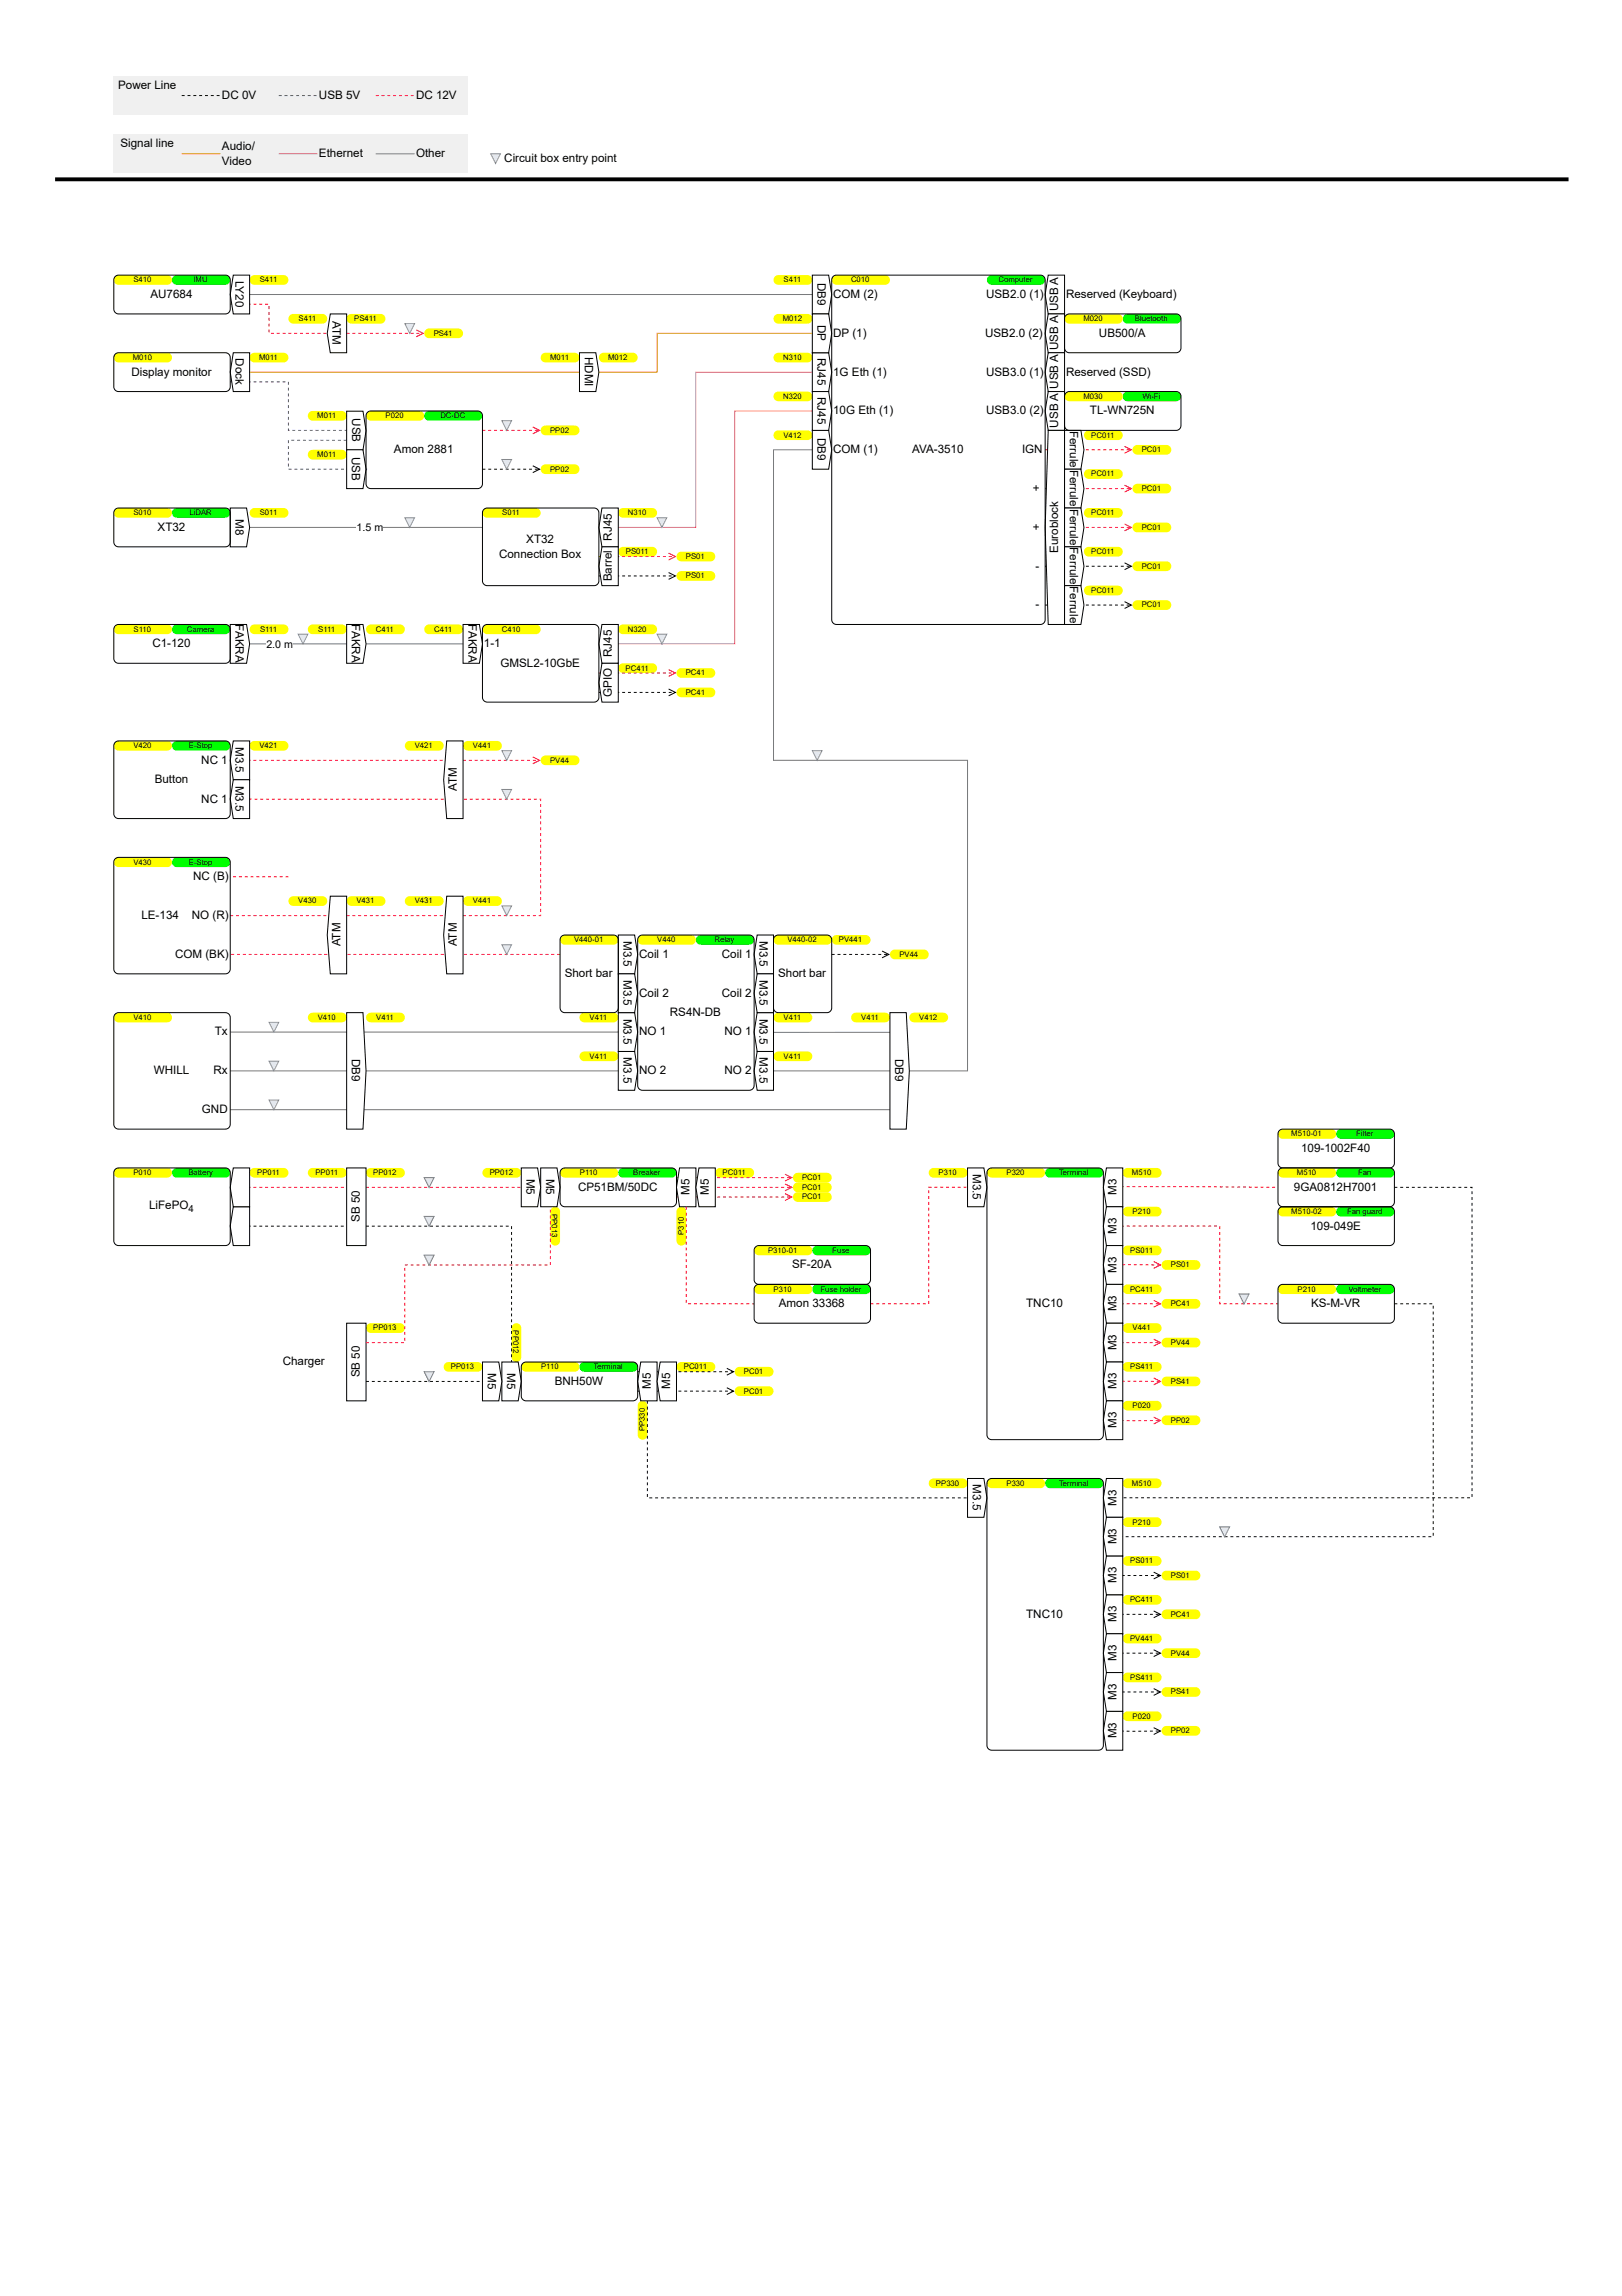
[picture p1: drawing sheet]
<svg xmlns="http://www.w3.org/2000/svg" width="210mm" height="297mm" viewBox="0 0 210 297" stroke-linecap="round" stroke-linejoin="round" font-family="sans-serif">
<defs><g id="words">
<g font-size="1.5">
<text x="15.3" y="11.5">Power Line</text>
<text x="28.7" y="12.8">DC 0V</text>
<text x="41.3" y="12.8">USB 5V</text>
<text x="53.8" y="12.8">DC 12V</text>
<text x="15.6" y="19.1">Signal line</text>
<text x="28.7" y="19.5">Audio/</text>
<text x="28.7" y="21.3">Video</text>
<text x="41.3" y="20.3">Ethernet</text>
<text x="53.8" y="20.3">Other</text>
<text x="65.3" y="21">Circuit box entry point</text>
<text x="19.5" y="38.5">AU7684</text>
<text x="30.5" y="36.3" transform="rotate(90 30.5 36.3)">LY20</text>
<text x="43" y="41.5" transform="rotate(90 43 41.5)">ATM</text>
<text x="105.8" y="36.6" transform="rotate(90 105.8 36.6)">DB9</text>
<text x="107.8" y="38.5">COM (2)</text>
<text x="127.6" y="38.5">USB2.0 (1)</text>
<text x="136.9" y="40.3" transform="rotate(-90 136.9 40.3)">USB A</text>
<text x="137.9" y="38.5">Reserved (Keyboard)</text>
<text x="30.5" y="46.4" transform="rotate(90 30.5 46.4)">Dock</text>
<text x="75.7" y="46.2" transform="rotate(90 75.7 46.2)">HDMI</text>
<text x="105.8" y="42" transform="rotate(90 105.8 42)">DP</text>
<text x="105.8" y="46.3" transform="rotate(90 105.8 46.3)">RJ45</text>
<text x="107.8" y="43.6">DP (1)</text>
<text x="127.5" y="43.6">USB2.0 (2)</text>
<text x="136.9" y="45.3" transform="rotate(-90 136.9 45.3)">USB A</text>
<text x="142.2" y="43.6">UB500/A</text>
<text x="17" y="48.6">Display monitor</text>
<text x="105.8" y="51.3" transform="rotate(90 105.8 51.3)">RJ45</text>
<text x="107.8" y="48.6">1G Eth (1)</text>
<text x="107.8" y="53.6">10G Eth (1)</text>
<text x="127.6" y="48.6">USB3.0 (1)</text>
<text x="127.6" y="53.6">USB3.0 (2)</text>
<text x="136.9" y="50.3" transform="rotate(-90 136.9 50.3)">USB A</text>
<text x="137.9" y="48.6">Reserved (SSD)</text>
<text x="141" y="53.6">TL-WN725N</text>
<text x="45.5" y="59.1" transform="rotate(90 45.5 59.1)">USB</text>
<text x="45.6" y="54.1" transform="rotate(90 45.6 54.1)">USB</text>
<text x="51" y="58.6">Amon 2881</text>
<text x="105.8" y="56.7" transform="rotate(90 105.8 56.7)">DB9</text>
<text x="107.8" y="58.6">COM (1)</text>
<text x="118" y="58.6">AVA-3510</text>
<text x="132.3" y="58.6">IGN</text>
<text x="136.9" y="55.3" transform="rotate(-90 136.9 55.3)">USB A</text>
<text x="138.4" y="55.7" transform="rotate(90 138.4 55.7)">Ferrule</text>
<text x="133.6" y="63.6">+</text>
<text x="138.4" y="60.8" transform="rotate(90 138.4 60.8)">Ferrule</text>
<text x="138.4" y="65.8" transform="rotate(90 138.4 65.8)">Ferrule</text>
<text x="20.4" y="68.7">XT32</text>
<text x="30.5" y="67.1" transform="rotate(90 30.5 67.1)">M8</text>
<text x="68.1" y="70.3">XT32</text>
<text x="79.2" y="69.9" transform="rotate(-90 79.2 69.9)">RJ45</text>
<text x="133.6" y="68.7">+</text>
<text x="136.9" y="71.5" transform="rotate(-90 136.9 71.5)">Euroblock</text>
<text x="138.4" y="70.8" transform="rotate(90 138.4 70.8)">Ferrule</text>
<text x="64.6" y="72.2">Connection Box</text>
<text x="79.2" y="75.2" transform="rotate(-90 79.2 75.2)">Barrel</text>
<text x="134" y="73.7">-</text>
<text x="138.4" y="75.8" transform="rotate(90 138.4 75.8)">Ferrule</text>
<text x="19.7" y="83.7">C1-120</text>
<text x="30.5" y="80.8" transform="rotate(90 30.5 80.8)">FAKRA</text>
<text x="45.5" y="80.8" transform="rotate(90 45.5 80.8)">FAKRA</text>
<text x="60.6" y="80.8" transform="rotate(90 60.6 80.8)">FAKRA</text>
<text x="62.6" y="83.7">1-1</text>
<text x="134" y="78.7">-</text>
<text x="64.7" y="86.2">GMSL2-10GbE</text>
<text x="79.2" y="85" transform="rotate(-90 79.2 85)">RJ45</text>
<text x="79.2" y="90.1" transform="rotate(-90 79.2 90.1)">GPIO</text>
<text x="20" y="101.3">Button</text>
<text x="26" y="98.8">NC 1</text>
<text x="30.5" y="101.6" transform="rotate(90 30.5 101.6)">M3.5</text>
<text x="30.5" y="96.6" transform="rotate(90 30.5 96.6)">M3.5</text>
<text x="26" y="103.8">NC 1</text>
<text x="59.1" y="102.3" transform="rotate(-90 59.1 102.3)">ATM</text>
<text x="25" y="113.9">NC (B)</text>
<text x="18.3" y="118.9">LE-134</text>
<text x="24.8" y="118.9">NO (R)</text>
<text x="22.7" y="123.9">COM (BK)</text>
<text x="44" y="122.4" transform="rotate(-90 44 122.4)">ATM</text>
<text x="59.1" y="122.4" transform="rotate(-90 59.1 122.4)">ATM</text>
<text x="80.7" y="121.7" transform="rotate(90 80.7 121.7)">M3.5</text>
<text x="82.7" y="123.9">Coil 1</text>
<text x="93.4" y="123.9">Coil 1</text>
<text x="98.3" y="121.7" transform="rotate(90 98.3 121.7)">M3.5</text>
<text x="73.1" y="126.4">Short bar</text>
<text x="80.7" y="126.7" transform="rotate(90 80.7 126.7)">M3.5</text>
<text x="80.7" y="131.8" transform="rotate(90 80.7 131.8)">M3.5</text>
<text x="82.7" y="128.9">Coil 2</text>
<text x="86.7" y="131.4">RS4N-DB</text>
<text x="93.4" y="128.9">Coil 2</text>
<text x="98.3" y="126.7" transform="rotate(90 98.3 126.7)">M3.5</text>
<text x="98.3" y="131.8" transform="rotate(90 98.3 131.8)">M3.5</text>
<text x="100.7" y="126.4">Short bar</text>
<text x="27.8" y="133.9">Tx</text>
<text x="45.5" y="137" transform="rotate(90 45.5 137)">DB9</text>
<text x="80.7" y="136.8" transform="rotate(90 80.7 136.8)">M3.5</text>
<text x="82.7" y="133.9">NO 1</text>
<text x="93.8" y="133.9">NO 1</text>
<text x="98.3" y="136.8" transform="rotate(90 98.3 136.8)">M3.5</text>
<text x="115.8" y="137" transform="rotate(90 115.8 137)">DB9</text>
<text x="19.9" y="139">WHILL</text>
<text x="26.1" y="144">GND</text>
<text x="27.6" y="139">Rx</text>
<text x="82.7" y="139">NO 2</text>
<text x="93.8" y="139">NO 2</text>
<text x="168.4" y="149">109-1002F40</text>
<text x="68.1" y="152.5" transform="rotate(90 68.1 152.5)">M5</text>
<text x="70.7" y="152.5" transform="rotate(90 70.7 152.5)">M5</text>
<text x="74.8" y="154">CP51BM/50DC</text>
<text x="89.2" y="154.6" transform="rotate(-90 89.2 154.6)">M5</text>
<text x="91.7" y="154.6" transform="rotate(-90 91.7 154.6)">M5</text>
<text x="125.9" y="151.9" transform="rotate(90 125.9 151.9)">M3.5</text>
<text x="144.5" y="154.6" transform="rotate(-90 144.5 154.6)">M3</text>
<text x="167.4" y="154">9GA0812H7001</text>
<text x="19.3" y="156.4">LiFePO</text>
<text x="46.6" y="158.1" transform="rotate(-90 46.6 158.1)">SB 50</text>
<text x="144.5" y="159.6" transform="rotate(-90 144.5 159.6)">M3</text>
<text x="169.6" y="159.1">109-049E</text>
<text x="102.5" y="164.1">SF-20A</text>
<text x="144.5" y="164.6" transform="rotate(-90 144.5 164.6)">M3</text>
<text x="100.8" y="169.1">Amon 33368</text>
<text x="132.8" y="169.1">TNC10</text>
<text x="144.5" y="169.6" transform="rotate(-90 144.5 169.6)">M3</text>
<text x="169.7" y="169.1">KS-M-VR</text>
<text x="36.6" y="176.6">Charger</text>
<text x="46.6" y="178.2" transform="rotate(-90 46.6 178.2)">SB 50</text>
<text x="63.1" y="177.6" transform="rotate(90 63.1 177.6)">M5</text>
<text x="65.6" y="177.6" transform="rotate(90 65.6 177.6)">M5</text>
<text x="71.8" y="179.1">BNH50W</text>
<text x="84.2" y="179.7" transform="rotate(-90 84.2 179.7)">M5</text>
<text x="86.7" y="179.7" transform="rotate(-90 86.7 179.7)">M5</text>
<text x="144.5" y="179.7" transform="rotate(-90 144.5 179.7)">M3</text>
<text x="144.5" y="174.7" transform="rotate(-90 144.5 174.7)">M3</text>
<text x="144.5" y="184.7" transform="rotate(-90 144.5 184.7)">M3</text>
<text x="125.9" y="192" transform="rotate(90 125.9 192)">M3.5</text>
<text x="144.5" y="194.8" transform="rotate(-90 144.5 194.8)">M3</text>
<text x="144.5" y="199.8" transform="rotate(-90 144.5 199.8)">M3</text>
<text x="132.8" y="209.3">TNC10</text>
<text x="144.5" y="209.8" transform="rotate(-90 144.5 209.8)">M3</text>
<text x="144.5" y="204.8" transform="rotate(-90 144.5 204.8)">M3</text>
<text x="144.5" y="214.8" transform="rotate(-90 144.5 214.8)">M3</text>
<text x="144.5" y="219.9" transform="rotate(-90 144.5 219.9)">M3</text>
<text x="144.5" y="224.9" transform="rotate(-90 144.5 224.9)">M3</text>
</g>
<g font-size="1.4">
<text x="46.1" y="68.7">1.5 m</text>
<text x="34.5" y="83.9">2.0 m</text>
</g>
<text font-size="1.3" x="24.4" y="156.8">4</text>
<g font-size="1">
<text x="17.3" y="36.5">S410</text>
<text x="25" y="36.5">IMU</text>
<text x="33.6" y="36.5">S411</text>
<text x="38.6" y="41.6">S411</text>
<text x="45.8" y="41.6">PS411</text>
<text x="101.3" y="41.6">M012</text>
<text x="101.4" y="36.5">S411</text>
<text x="110.1" y="36.5">C010</text>
<text x="129.2" y="36.5">Computer</text>
<text x="140.2" y="41.6">M020</text>
<text x="146.9" y="41.6">Bluetooth</text>
<text x="17.2" y="46.6">M010</text>
<text x="33.5" y="46.6">M011</text>
<text x="56.1" y="43.4">PS41</text>
<text x="71.2" y="46.6">M011</text>
<text x="78.7" y="46.6">M012</text>
<text x="101.3" y="46.6">N310</text>
<text x="101.3" y="51.6">N320</text>
<text x="140.2" y="51.6">M030</text>
<text x="147.8" y="51.6">Wi-Fi</text>
<text x="41.1" y="54.1">M011</text>
<text x="41.1" y="59.1">M011</text>
<text x="49.9" y="54.1">P020</text>
<text x="57" y="54.1">DC-DC</text>
<text x="71.2" y="56">PP02</text>
<text x="101.4" y="56.6">V412</text>
<text x="141.2" y="56.6">PC011</text>
<text x="147.7" y="58.5">PC01</text>
<text x="71.2" y="61">PP02</text>
<text x="141.2" y="61.6">PC011</text>
<text x="147.7" y="63.5">PC01</text>
<text x="17.3" y="66.7">S010</text>
<text x="24.5" y="66.7">LiDAR</text>
<text x="33.6" y="66.7">S011</text>
<text x="65" y="66.7">S011</text>
<text x="81" y="71.7">PS011</text>
<text x="81.3" y="66.7">N310</text>
<text x="141.2" y="66.7">PC011</text>
<text x="141.2" y="71.7">PC011</text>
<text x="147.7" y="68.5">PC01</text>
<text x="88.8" y="72.3">PS01</text>
<text x="88.8" y="74.8">PS01</text>
<text x="141.2" y="76.7">PC011</text>
<text x="147.7" y="73.6">PC01</text>
<text x="17.3" y="81.7">S110</text>
<text x="24.2" y="81.7">Camera</text>
<text x="33.7" y="81.7">S111</text>
<text x="41.2" y="81.7">S111</text>
<text x="48.7" y="81.7">C411</text>
<text x="56.2" y="81.7">C411</text>
<text x="64.9" y="81.7">C410</text>
<text x="81.3" y="81.7">N320</text>
<text x="147.7" y="78.6">PC01</text>
<text x="81" y="86.7">PC411</text>
<text x="88.7" y="87.4">PC41</text>
<text x="88.7" y="89.9">PC41</text>
<text x="17.3" y="96.8">V420</text>
<text x="24.4" y="96.8">E-Stop</text>
<text x="33.6" y="96.8">V421</text>
<text x="53.7" y="96.8">V421</text>
<text x="61.2" y="96.8">V441</text>
<text x="71.2" y="98.7">PV44</text>
<text x="17.3" y="111.9">V430</text>
<text x="24.4" y="111.9">E-Stop</text>
<text x="38.6" y="116.9">V430</text>
<text x="46.1" y="116.9">V431</text>
<text x="53.7" y="116.9">V431</text>
<text x="61.2" y="116.9">V441</text>
<text x="74.3" y="121.9">V440-01</text>
<text x="85" y="121.9">V440</text>
<text x="92.5" y="121.9">Relay</text>
<text x="101.9" y="121.9">V440-02</text>
<text x="108.6" y="121.9">PV441</text>
<text x="116.4" y="123.8">PV44</text>
<text x="17.3" y="131.9">V410</text>
<text x="41.1" y="131.9">V410</text>
<text x="48.7" y="131.9">V411</text>
<text x="76.3" y="131.9">V411</text>
<text x="101.4" y="131.9">V411</text>
<text x="111.4" y="131.9">V411</text>
<text x="118.9" y="131.9">V412</text>
<text x="76.3" y="137">V411</text>
<text x="101.4" y="137">V411</text>
<text x="167.1" y="147">M510-01</text>
<text x="175.5" y="147">Filter</text>
<text x="17.3" y="152">P010</text>
<text x="24.4" y="152">Battery</text>
<text x="33.3" y="152">PP011</text>
<text x="40.8" y="152">PP011</text>
<text x="48.3" y="152">PP012</text>
<text x="63.4" y="152">PP012</text>
<text x="75" y="152">P110</text>
<text x="82" y="152">Breaker</text>
<text x="93.5" y="152">PC011</text>
<text x="103.8" y="153.9">PC01</text>
<text x="103.8" y="152.7">PC01</text>
<text x="103.8" y="155.2">PC01</text>
<text x="121.5" y="152">P310</text>
<text x="130.2" y="152">P320</text>
<text x="137" y="152">Terminal</text>
<text x="146.5" y="152">M510</text>
<text x="167.8" y="152">M510</text>
<text x="175.7" y="152">Fan</text>
<text x="71.4" y="157" transform="rotate(90 71.4 157)">PP013</text>
<text x="88.5" y="159.7" transform="rotate(-90 88.5 159.7)">P310</text>
<text x="146.6" y="157">P210</text>
<text x="167.1" y="157">M510-02</text>
<text x="174.3" y="157">Fan guard</text>
<text x="99.4" y="162.1">P310-01</text>
<text x="100.1" y="167.1">P310</text>
<text x="106.2" y="167.1">Fuse holder</text>
<text x="107.7" y="162.1">Fuse</text>
<text x="146.2" y="167.1">PC411</text>
<text x="146.3" y="162.1">PS011</text>
<text x="151.5" y="164">PS01</text>
<text x="167.9" y="167.1">P210</text>
<text x="174.5" y="167.1">Voltmeter</text>
<text x="48.3" y="172.1">PP013</text>
<text x="66.4" y="172.1" transform="rotate(90 66.4 172.1)">PP012</text>
<text x="146.6" y="172.1">V441</text>
<text x="151.5" y="169">PC41</text>
<text x="151.5" y="174">PV44</text>
<text x="58.3" y="177.1">PP013</text>
<text x="70" y="177.1">P110</text>
<text x="76.8" y="177.1">Terminal</text>
<text x="88.5" y="177.1">PC011</text>
<text x="96.3" y="177.8">PC01</text>
<text x="146.3" y="177.1">PS411</text>
<text x="151.5" y="179">PS41</text>
<text x="83.5" y="185.2" transform="rotate(-90 83.5 185.2)">PP330</text>
<text x="96.3" y="180.3">PC01</text>
<text x="146.6" y="182.2">P020</text>
<text x="151.5" y="184">PP02</text>
<text x="121.1" y="192.2">PP330</text>
<text x="130.2" y="192.2">P330</text>
<text x="137" y="192.2">Terminal</text>
<text x="146.5" y="192.2">M510</text>
<text x="146.6" y="197.2">P210</text>
<text x="146.3" y="202.2">PS011</text>
<text x="146.2" y="207.3">PC411</text>
<text x="151.5" y="209.1">PC41</text>
<text x="151.5" y="204.1">PS01</text>
<text x="146.2" y="212.3">PV441</text>
<text x="151.5" y="214.2">PV44</text>
<text x="146.3" y="217.3">PS411</text>
<text x="151.5" y="219.2">PS41</text>
<text x="146.6" y="222.3">P020</text>
<text x="151.5" y="224.2">PP02</text>
</g>
</g></defs>
<path d="M7.1 23.2h195.9" fill="none" stroke="#000" stroke-width=".5"/>
<g fill="#f0f0f0">
<path d="M14.7 17.3h45.8v5h-45.8z"/>
<path d="M14.7 9.8h45.8v5h-45.8z"/>
</g>
<path d="M23.5 12.3h.4v.1h-.4zM24.3 12.3h.3v.1h-.3zM25 12.3h.4v.1h-.4zM25.8 12.3h.4v.1h-.4zM26.5 12.3h.4v.1h-.4zM27.3 12.3h.4v.1h-.4zM28 12.3h.4v.1h-.4z" fill="#000"/>
<path d="M36.1 12.3h.3v.1h-.3zM36.8 12.3h.4v.1h-.4zM37.6 12.3h.4v.1h-.4zM38.3 12.3h.4v.1h-.4zM39.1 12.3h.4v.1h-.4zM39.8 12.3h.4v.1h-.4zM40.6 12.3h.4v.1h-.4z" fill="#00f"/>
<path d="M48.6 12.3h.4v.1h-.4zM49.4 12.3h.4v.1h-.4zM50.1 12.3h.4v.1h-.4zM50.9 12.3h.4v.1h-.4zM51.6 12.3h.4v.1h-.4zM52.4 12.3h.4v.1h-.4zM53.1 12.3h.4v.1h-.4z" fill="#f00"/>
<path d="M63.5 19.9h1.3l-.7 1.3z" fill="#dae8fc"/>
<path d="M63.5 19.9h1.3l-.7 1.3z" fill="none" stroke="#6c8ebf" stroke-width=".13"/>
<path d="M23.5 19.9h5" fill="none" stroke="#ff8000" stroke-width=".13"/>
<path d="M36.1 19.9h5" fill="none" stroke="#f0f" stroke-width=".13"/>
<path d="M48.6 19.9h5" fill="none" stroke="#777" stroke-width=".13"/>
<path d="M14.9 35.8l.5-.2h6.2a.63 .63 0 0 1 .7 .6 .63 .63 0 0 1-.7 .6h-6.2a.63 .63 0 0 1-.6-.3 .63 .63 0 0 1 .1-.7z" fill="#ff0"/>
<path d="M22.4 35.8l.5-.2h6.3a.63 .63 0 0 1 .6 .6 .63 .63 0 0 1-.6 .6h-6.3a.63 .63 0 0 1-.6-.3 .63 .63 0 0 1 .1-.7z" fill="#0f0"/>
<g fill="#ff0">
<path d="M32.5 35.8l.4-.2h3.8a.63 .63 0 0 1 .6 .6 .63 .63 0 0 1-.6 .6h-3.8a.63 .63 0 0 1-.6-.3 .63 .63 0 0 1 .2-.7z"/>
<path d="M55.1 42.7l.4-.2h3.8a.63 .63 0 0 1 .6 .6 .63 .63 0 0 1-.6 .6h-3.8a.63 .63 0 0 1-.6-.3 .63 .63 0 0 1 .2-.7z"/>
<path d="M45 40.8l.5-.2h3.7a.63 .63 0 0 1 .7 .6 .63 .63 0 0 1-.7 .7h-3.7a.63 .63 0 0 1-.6-.4 .63 .63 0 0 1 .1-.7z"/>
<path d="M37.5 40.8l.5-.2h3.7a.63 .63 0 0 1 .6 .6 .63 .63 0 0 1-.6 .7h-3.7a.63 .63 0 0 1-.6-.4 .63 .63 0 0 1 .1-.7z"/>
<path d="M14.9 45.8l.5-.2h6.2a.63 .63 0 0 1 .7 .7 .63 .63 0 0 1-.7 .6h-6.2a.63 .63 0 0 1-.6-.4 .63 .63 0 0 1 .1-.7z"/>
<path d="M32.5 45.8l.4-.2h3.8a.63 .63 0 0 1 .6 .7 .63 .63 0 0 1-.6 .6h-3.8a.63 .63 0 0 1-.6-.4 .63 .63 0 0 1 .2-.7z"/>
<path d="M40 53.3l.5-.1h3.7a.63 .63 0 0 1 .7 .6 .63 .63 0 0 1-.7 .6h-3.7a.63 .63 0 0 1-.6-.4 .63 .63 0 0 1 .1-.7z"/>
<path d="M40 58.4l.5-.2h3.7a.63 .63 0 0 1 .7 .6 .63 .63 0 0 1-.7 .6h-3.7a.63 .63 0 0 1-.6-.3 .63 .63 0 0 1 .1-.7z"/>
<path d="M47.6 53.3l.4-.1h6.3a.63 .63 0 0 1 .6 .6 .63 .63 0 0 1-.6 .6h-6.3a.63 .63 0 0 1-.6-.4 .63 .63 0 0 1 .2-.7z"/>
</g>
<path d="M55.1 53.3l.4-.1h6.3a.63 .63 0 0 1 .6 .6 .63 .63 0 0 1-.6 .6h-6.3a.63 .63 0 0 1-.6-.4 .63 .63 0 0 1 .2-.7z" fill="#0f0"/>
<g fill="#ff0">
<path d="M70.1 55.2l.5-.2h3.8a.63 .63 0 0 1 .6 .7 .63 .63 0 0 1-.6 .6h-3.8a.63 .63 0 0 1-.6-.4 .63 .63 0 0 1 .1-.7z"/>
<path d="M70.1 60.3l.5-.2h3.8a.63 .63 0 0 1 .6 .6 .63 .63 0 0 1-.6 .6h-3.8a.63 .63 0 0 1-.6-.4 .63 .63 0 0 1 .1-.6z"/>
<path d="M14.9 65.9l.5-.2h6.2a.63 .63 0 0 1 .7 .6 .63 .63 0 0 1-.7 .7h-6.2a.63 .63 0 0 1-.6-.4 .63 .63 0 0 1 .1-.7z"/>
</g>
<path d="M22.4 65.9l.5-.2h6.3a.63 .63 0 0 1 .6 .6 .63 .63 0 0 1-.6 .7h-6.3a.63 .63 0 0 1-.6-.4 .63 .63 0 0 1 .1-.7z" fill="#0f0"/>
<g fill="#ff0">
<path d="M32.5 65.9l.4-.2h3.8a.63 .63 0 0 1 .6 .6 .63 .63 0 0 1-.6 .7h-3.8a.63 .63 0 0 1-.6-.4 .63 .63 0 0 1 .2-.7z"/>
<path d="M62.6 65.9l.5-.2h6.2a.63 .63 0 0 1 .7 .6 .63 .63 0 0 1-.7 .7h-6.2a.63 .63 0 0 1-.6-.4 .63 .63 0 0 1 .1-.7z"/>
<path d="M80.2 65.9l.4-.2h3.8a.63 .63 0 0 1 .6 .6 .63 .63 0 0 1-.6 .7h-3.8a.63 .63 0 0 1-.5-.4 .63 .63 0 0 1 .1-.7z"/>
<path d="M87.7 71.6l.5-.2h3.7a.63 .63 0 0 1 .7 .6 .63 .63 0 0 1-.7 .6h-3.7a.63 .63 0 0 1-.6-.4 .63 .63 0 0 1 .1-.6z"/>
<path d="M87.7 74.1l.5-.2h3.7a.63 .63 0 0 1 .7 .6 .63 .63 0 0 1-.7 .6h-3.7a.63 .63 0 0 1-.6-.4 .63 .63 0 0 1 .1-.6z"/>
<path d="M80.2 70.9l.4-.2h3.8a.63 .63 0 0 1 .6 .7 .63 .63 0 0 1-.6 .6h-3.8a.63 .63 0 0 1-.5-.4 .63 .63 0 0 1 .1-.7z"/>
<path d="M14.9 81l.5-.2h6.2a.63 .63 0 0 1 .7 .6 .63 .63 0 0 1-.7 .6h-6.2a.63 .63 0 0 1-.6-.4 .63 .63 0 0 1 .1-.6z"/>
<path d="M40 81l.5-.2h3.7a.63 .63 0 0 1 .7 .6 .63 .63 0 0 1-.7 .6h-3.7a.63 .63 0 0 1-.6-.4 .63 .63 0 0 1 .1-.6z"/>
<path d="M32.5 81l.4-.2h3.8a.63 .63 0 0 1 .6 .6 .63 .63 0 0 1-.6 .6h-3.8a.63 .63 0 0 1-.6-.4 .63 .63 0 0 1 .2-.6z"/>
</g>
<path d="M22.4 81l.5-.2h6.3a.63 .63 0 0 1 .6 .6 .63 .63 0 0 1-.6 .6h-6.3a.63 .63 0 0 1-.6-.4 .63 .63 0 0 1 .1-.6z" fill="#0f0"/>
<g fill="#ff0">
<path d="M47.6 81l.4-.2h3.8a.63 .63 0 0 1 .6 .6 .63 .63 0 0 1-.6 .6h-3.8a.63 .63 0 0 1-.6-.4 .63 .63 0 0 1 .2-.6z"/>
<path d="M55.1 81l.4-.2h3.8a.63 .63 0 0 1 .6 .6 .63 .63 0 0 1-.6 .6h-3.8a.63 .63 0 0 1-.6-.4 .63 .63 0 0 1 .2-.6z"/>
<path d="M62.6 81l.5-.2h6.2a.63 .63 0 0 1 .7 .6 .63 .63 0 0 1-.7 .6h-6.2a.63 .63 0 0 1-.6-.4 .63 .63 0 0 1 .1-.6z"/>
<path d="M80.2 81l.4-.2h3.8a.63 .63 0 0 1 .6 .6 .63 .63 0 0 1-.6 .6h-3.8a.63 .63 0 0 1-.5-.4 .63 .63 0 0 1 .1-.6z"/>
<path d="M87.7 86.6l.5-.2h3.7a.63 .63 0 0 1 .7 .7 .63 .63 0 0 1-.7 .6h-3.7a.63 .63 0 0 1-.6-.4 .63 .63 0 0 1 .1-.7z"/>
<path d="M87.7 89.1l.5-.2h3.7a.63 .63 0 0 1 .7 .7 .63 .63 0 0 1-.7 .6h-3.7a.63 .63 0 0 1-.6-.4 .63 .63 0 0 1 .1-.7z"/>
<path d="M80.2 86l.4-.2h3.8a.63 .63 0 0 1 .6 .6 .63 .63 0 0 1-.6 .7h-3.8a.63 .63 0 0 1-.5-.4 .63 .63 0 0 1 .1-.7z"/>
</g>
<path d="M22.4 96l.5-.2h6.3a.63 .63 0 0 1 .6 .7 .63 .63 0 0 1-.6 .6h-6.3a.63 .63 0 0 1-.6-.4 .63 .63 0 0 1 .1-.7z" fill="#0f0"/>
<g fill="#ff0">
<path d="M14.9 96l.5-.2h6.2a.63 .63 0 0 1 .7 .7 .63 .63 0 0 1-.7 .6h-6.2a.63 .63 0 0 1-.6-.4 .63 .63 0 0 1 .1-.7z"/>
<path d="M32.5 96l.4-.2h3.8a.63 .63 0 0 1 .6 .7 .63 .63 0 0 1-.6 .6h-3.8a.63 .63 0 0 1-.6-.4 .63 .63 0 0 1 .2-.7z"/>
<path d="M70.1 97.9l.5-.2h3.8a.63 .63 0 0 1 .6 .7 .63 .63 0 0 1-.6 .6h-3.8a.63 .63 0 0 1-.6-.4 .63 .63 0 0 1 .1-.7z"/>
<path d="M52.6 96l.4-.2h3.8a.63 .63 0 0 1 .6 .7 .63 .63 0 0 1-.6 .6h-3.8a.63 .63 0 0 1-.6-.4 .63 .63 0 0 1 .2-.7z"/>
<path d="M60.1 96l.4-.2h3.8a.63 .63 0 0 1 .6 .7 .63 .63 0 0 1-.6 .6h-3.8a.63 .63 0 0 1-.5-.4 .63 .63 0 0 1 .1-.7z"/>
</g>
<path d="M22.4 111.1l.5-.2h6.3a.63 .63 0 0 1 .6 .6 .63 .63 0 0 1-.6 .7h-6.3a.63 .63 0 0 1-.6-.4 .63 .63 0 0 1 .1-.7z" fill="#0f0"/>
<g fill="#ff0">
<path d="M14.9 111.1l.5-.2h6.2a.63 .63 0 0 1 .7 .6 .63 .63 0 0 1-.7 .7h-6.2a.63 .63 0 0 1-.6-.4 .63 .63 0 0 1 .1-.7z"/>
<path d="M37.5 116.1l.5-.2h3.7a.63 .63 0 0 1 .6 .7 .63 .63 0 0 1-.6 .6h-3.7a.63 .63 0 0 1-.6-.4 .63 .63 0 0 1 .1-.7z"/>
<path d="M60.1 116.1l.4-.2h3.8a.63 .63 0 0 1 .6 .7 .63 .63 0 0 1-.6 .6h-3.8a.63 .63 0 0 1-.5-.4 .63 .63 0 0 1 .1-.7z"/>
<path d="M45 116.1l.5-.2h3.7a.63 .63 0 0 1 .7 .7 .63 .63 0 0 1-.7 .6h-3.7a.63 .63 0 0 1-.6-.4 .63 .63 0 0 1 .1-.7z"/>
<path d="M52.6 116.1l.4-.2h3.8a.63 .63 0 0 1 .6 .7 .63 .63 0 0 1-.6 .6h-3.8a.63 .63 0 0 1-.6-.4 .63 .63 0 0 1 .2-.7z"/>
<path d="M14.9 131.2l.5-.2h6.2a.63 .63 0 0 1 .7 .6 .63 .63 0 0 1-.7 .7h-6.2a.63 .63 0 0 1-.6-.4 .63 .63 0 0 1 .1-.7z"/>
<path d="M40 131.2l.5-.2h3.7a.63 .63 0 0 1 .7 .6 .63 .63 0 0 1-.7 .7h-3.7a.63 .63 0 0 1-.6-.4 .63 .63 0 0 1 .1-.7z"/>
<path d="M47.6 131.2l.4-.2h3.8a.63 .63 0 0 1 .6 .6 .63 .63 0 0 1-.6 .7h-3.8a.63 .63 0 0 1-.6-.4 .63 .63 0 0 1 .2-.7z"/>
</g>
<path d="M22.4 151.3l.5-.2h6.3a.63 .63 0 0 1 .6 .6 .63 .63 0 0 1-.6 .6h-6.3a.63 .63 0 0 1-.6-.3 .63 .63 0 0 1 .1-.7z" fill="#0f0"/>
<g fill="#ff0">
<path d="M14.9 151.3l.5-.2h6.2a.63 .63 0 0 1 .7 .6 .63 .63 0 0 1-.7 .6h-6.2a.63 .63 0 0 1-.6-.3 .63 .63 0 0 1 .1-.7z"/>
<path d="M32.5 151.3l.4-.2h3.8a.63 .63 0 0 1 .6 .6 .63 .63 0 0 1-.6 .6h-3.8a.63 .63 0 0 1-.6-.3 .63 .63 0 0 1 .2-.7z"/>
<path d="M40 151.3l.5-.2h3.7a.63 .63 0 0 1 .7 .6 .63 .63 0 0 1-.7 .6h-3.7a.63 .63 0 0 1-.6-.3 .63 .63 0 0 1 .1-.7z"/>
<path d="M47.6 171.4l.4-.2h3.8a.63 .63 0 0 1 .6 .6 .63 .63 0 0 1-.6 .6h-3.8a.63 .63 0 0 1-.6-.4 .63 .63 0 0 1 .2-.6z"/>
<path d="M57.6 176.4l.4-.2h3.8a.63 .63 0 0 1 .6 .6 .63 .63 0 0 1-.6 .6h-3.8a.63 .63 0 0 1-.5-.3 .63 .63 0 0 1 .1-.7z"/>
<path d="M66.4 171.4a.63 .63 0 0 1 .7-.2 .63 .63 0 0 1 .4 .6v3.8a.63 .63 0 0 1-.7 .6 .63 .63 0 0 1-.6-.6v-3.8z"/>
<path d="M67.6 176.4l.5-.2h6.3a.63 .63 0 0 1 .6 .6 .63 .63 0 0 1-.6 .6h-6.3a.63 .63 0 0 1-.6-.3 .63 .63 0 0 1 .1-.7z"/>
</g>
<path d="M75.2 176.4l.4-.2h6.3a.63 .63 0 0 1 .6 .6 .63 .63 0 0 1-.6 .6h-6.3a.63 .63 0 0 1-.6-.3 .63 .63 0 0 1 .2-.7z" fill="#0f0"/>
<g fill="#ff0">
<path d="M95.3 177l.4-.2h3.8a.63 .63 0 0 1 .6 .6 .63 .63 0 0 1-.6 .7h-3.8a.63 .63 0 0 1-.6-.4 .63 .63 0 0 1 .2-.7z"/>
<path d="M82.7 181.4a.63 .63 0 0 1 .7-.1 .63 .63 0 0 1 .4 .5v3.8a.63 .63 0 0 1-.7 .6 .63 .63 0 0 1-.6-.6v-3.8z"/>
<path d="M95.3 179.5l.4-.2h3.8a.63 .63 0 0 1 .6 .7 .63 .63 0 0 1-.6 .6h-3.8a.63 .63 0 0 1-.6-.4 .63 .63 0 0 1 .2-.7z"/>
<path d="M87.7 176.4l.5-.2h3.7a.63 .63 0 0 1 .7 .6 .63 .63 0 0 1-.7 .6h-3.7a.63 .63 0 0 1-.6-.3 .63 .63 0 0 1 .1-.7z"/>
<path d="M47.6 151.3l.4-.2h3.8a.63 .63 0 0 1 .6 .6 .63 .63 0 0 1-.6 .6h-3.8a.63 .63 0 0 1-.6-.3 .63 .63 0 0 1 .2-.7z"/>
<path d="M62.6 151.3l.5-.2h3.7a.63 .63 0 0 1 .7 .6 .63 .63 0 0 1-.7 .6h-3.7a.63 .63 0 0 1-.6-.3 .63 .63 0 0 1 .1-.7z"/>
<path d="M71.4 156.3a.63 .63 0 0 1 .7-.1 .63 .63 0 0 1 .4 .5v3.8a.63 .63 0 0 1-.7 .6 .63 .63 0 0 1-.6-.6v-3.8z"/>
<path d="M72.7 151.3l.4-.2h6.3a.63 .63 0 0 1 .6 .6 .63 .63 0 0 1-.6 .6h-6.3a.63 .63 0 0 1-.6-.3 .63 .63 0 0 1 .2-.7z"/>
</g>
<path d="M80.2 151.3l.4-.2h6.3a.63 .63 0 0 1 .6 .6 .63 .63 0 0 1-.6 .6h-6.3a.63 .63 0 0 1-.5-.3 .63 .63 0 0 1 .1-.7z" fill="#0f0"/>
<g fill="#ff0">
<path d="M102.8 153.2l.4-.2h3.8a.63 .63 0 0 1 .6 .6 .63 .63 0 0 1-.6 .6h-3.8a.63 .63 0 0 1-.5-.4 .63 .63 0 0 1 .1-.6z"/>
<path d="M87.7 156.3a.63 .63 0 0 1 .7-.1 .63 .63 0 0 1 .4 .5v3.8a.63 .63 0 0 1-.6 .6 .63 .63 0 0 1-.7-.6v-3.8z"/>
<path d="M102.8 151.9l.4-.2h3.8a.63 .63 0 0 1 .6 .6 .63 .63 0 0 1-.6 .7h-3.8a.63 .63 0 0 1-.5-.4 .63 .63 0 0 1 .1-.7z"/>
<path d="M102.8 154.4l.4-.2h3.8a.63 .63 0 0 1 .6 .7 .63 .63 0 0 1-.6 .6h-3.8a.63 .63 0 0 1-.5-.4 .63 .63 0 0 1 .1-.7z"/>
<path d="M92.7 151.3l.5-.2h3.8a.63 .63 0 0 1 .6 .6 .63 .63 0 0 1-.6 .6h-3.8a.63 .63 0 0 1-.6-.3 .63 .63 0 0 1 .1-.7z"/>
<path d="M97.8 166.3l.4-.2h6.3a.63 .63 0 0 1 .6 .7 .63 .63 0 0 1-.6 .6h-6.3a.63 .63 0 0 1-.6-.4 .63 .63 0 0 1 .2-.7z"/>
</g>
<path d="M105.3 166.3l.4-.2h6.3a.63 .63 0 0 1 .6 .7 .63 .63 0 0 1-.6 .6h-6.3a.63 .63 0 0 1-.5-.4 .63 .63 0 0 1 .1-.7z" fill="#0f0"/>
<path d="M97.8 161.3l.4-.2h6.3a.63 .63 0 0 1 .6 .7 .63 .63 0 0 1-.6 .6h-6.3a.63 .63 0 0 1-.6-.4 .63 .63 0 0 1 .2-.7z" fill="#ff0"/>
<path d="M105.3 161.3l.4-.2h6.3a.63 .63 0 0 1 .6 .7 .63 .63 0 0 1-.6 .6h-6.3a.63 .63 0 0 1-.5-.4 .63 .63 0 0 1 .1-.7z" fill="#0f0"/>
<g fill="#ff0">
<path d="M120.4 151.3l.4-.2h3.8a.63 .63 0 0 1 .6 .6 .63 .63 0 0 1-.6 .6h-3.8a.63 .63 0 0 1-.6-.3 .63 .63 0 0 1 .2-.7z"/>
<path d="M120.4 191.4l.4-.1h3.8a.63 .63 0 0 1 .6 .6 .63 .63 0 0 1-.6 .6h-3.8a.63 .63 0 0 1-.6-.4 .63 .63 0 0 1 .2-.7z"/>
<path d="M127.9 151.3l.4-.2h6.3a.63 .63 0 0 1 .6 .6 .63 .63 0 0 1-.6 .6h-6.3a.63 .63 0 0 1-.5-.3 .63 .63 0 0 1 .1-.7z"/>
</g>
<path d="M135.4 151.3l.5-.2h6.2a.63 .63 0 0 1 .7 .6 .63 .63 0 0 1-.7 .6h-6.2a.63 .63 0 0 1-.6-.3 .63 .63 0 0 1 .1-.7z" fill="#0f0"/>
<g fill="#ff0">
<path d="M150.5 163.2l.4-.2h3.8a.63 .63 0 0 1 .6 .6 .63 .63 0 0 1-.6 .7h-3.8a.63 .63 0 0 1-.5-.4 .63 .63 0 0 1 .1-.7z"/>
<path d="M150.5 168.2l.4-.2h3.8a.63 .63 0 0 1 .6 .7 .63 .63 0 0 1-.6 .6h-3.8a.63 .63 0 0 1-.5-.4 .63 .63 0 0 1 .1-.7z"/>
<path d="M150.5 173.2l.4-.1h3.8a.63 .63 0 0 1 .6 .6 .63 .63 0 0 1-.6 .6h-3.8a.63 .63 0 0 1-.5-.4 .63 .63 0 0 1 .1-.7z"/>
<path d="M150.5 178.3l.4-.2h3.8a.63 .63 0 0 1 .6 .6 .63 .63 0 0 1-.6 .6h-3.8a.63 .63 0 0 1-.5-.4 .63 .63 0 0 1 .1-.6z"/>
<path d="M150.5 183.3l.4-.2h3.8a.63 .63 0 0 1 .6 .6 .63 .63 0 0 1-.6 .7h-3.8a.63 .63 0 0 1-.5-.4 .63 .63 0 0 1 .1-.7z"/>
<path d="M145.5 151.3l.4-.2h3.8a.63 .63 0 0 1 .6 .6 .63 .63 0 0 1-.6 .6h-3.8a.63 .63 0 0 1-.6-.3 .63 .63 0 0 1 .2-.7z"/>
<path d="M145.5 156.3l.4-.2h3.8a.63 .63 0 0 1 .6 .6 .63 .63 0 0 1-.6 .7h-3.8a.63 .63 0 0 1-.6-.4 .63 .63 0 0 1 .2-.7z"/>
<path d="M145.5 161.3l.4-.2h3.8a.63 .63 0 0 1 .6 .7 .63 .63 0 0 1-.6 .6h-3.8a.63 .63 0 0 1-.6-.4 .63 .63 0 0 1 .2-.7z"/>
<path d="M145.5 171.4l.4-.2h3.8a.63 .63 0 0 1 .6 .6 .63 .63 0 0 1-.6 .6h-3.8a.63 .63 0 0 1-.6-.4 .63 .63 0 0 1 .2-.6z"/>
<path d="M145.5 181.4l.4-.2h3.8a.63 .63 0 0 1 .6 .6 .63 .63 0 0 1-.6 .7h-3.8a.63 .63 0 0 1-.6-.4 .63 .63 0 0 1 .2-.7z"/>
<path d="M145.5 176.4l.4-.2h3.8a.63 .63 0 0 1 .6 .6 .63 .63 0 0 1-.6 .6h-3.8a.63 .63 0 0 1-.6-.3 .63 .63 0 0 1 .2-.7z"/>
<path d="M145.5 166.3l.4-.2h3.8a.63 .63 0 0 1 .6 .7 .63 .63 0 0 1-.6 .6h-3.8a.63 .63 0 0 1-.6-.4 .63 .63 0 0 1 .2-.7z"/>
<path d="M127.9 191.4l.4-.1h6.3a.63 .63 0 0 1 .6 .6 .63 .63 0 0 1-.6 .6h-6.3a.63 .63 0 0 1-.5-.4 .63 .63 0 0 1 .1-.7z"/>
</g>
<path d="M135.4 191.4l.5-.1h6.2a.63 .63 0 0 1 .7 .6 .63 .63 0 0 1-.7 .6h-6.2a.63 .63 0 0 1-.6-.4 .63 .63 0 0 1 .1-.7z" fill="#0f0"/>
<g fill="#ff0">
<path d="M150.5 203.4l.4-.2h3.8a.63 .63 0 0 1 .6 .6 .63 .63 0 0 1-.6 .6h-3.8a.63 .63 0 0 1-.5-.3 .63 .63 0 0 1 .1-.7z"/>
<path d="M150.5 213.4l.4-.2h3.8a.63 .63 0 0 1 .6 .7 .63 .63 0 0 1-.6 .6h-3.8a.63 .63 0 0 1-.5-.4 .63 .63 0 0 1 .1-.7z"/>
<path d="M150.5 218.4l.4-.2h3.8a.63 .63 0 0 1 .6 .7 .63 .63 0 0 1-.6 .6h-3.8a.63 .63 0 0 1-.5-.4 .63 .63 0 0 1 .1-.7z"/>
<path d="M150.5 223.5l.4-.2h3.8a.63 .63 0 0 1 .6 .6 .63 .63 0 0 1-.6 .6h-3.8a.63 .63 0 0 1-.5-.4 .63 .63 0 0 1 .1-.6z"/>
<path d="M145.5 191.4l.4-.1h3.8a.63 .63 0 0 1 .6 .6 .63 .63 0 0 1-.6 .6h-3.8a.63 .63 0 0 1-.6-.4 .63 .63 0 0 1 .2-.7z"/>
<path d="M145.5 196.5l.4-.2h3.8a.63 .63 0 0 1 .6 .6 .63 .63 0 0 1-.6 .6h-3.8a.63 .63 0 0 1-.6-.4 .63 .63 0 0 1 .2-.6z"/>
<path d="M150.5 208.4l.4-.2h3.8a.63 .63 0 0 1 .6 .6 .63 .63 0 0 1-.6 .7h-3.8a.63 .63 0 0 1-.5-.4 .63 .63 0 0 1 .1-.7z"/>
<path d="M145.5 221.6l.4-.2h3.8a.63 .63 0 0 1 .6 .6 .63 .63 0 0 1-.6 .6h-3.8a.63 .63 0 0 1-.6-.3 .63 .63 0 0 1 .2-.7z"/>
<path d="M145.5 201.5l.4-.2h3.8a.63 .63 0 0 1 .6 .6 .63 .63 0 0 1-.6 .7h-3.8a.63 .63 0 0 1-.6-.4 .63 .63 0 0 1 .2-.7z"/>
<path d="M145.5 211.5l.4-.2h3.8a.63 .63 0 0 1 .6 .7 .63 .63 0 0 1-.6 .6h-3.8a.63 .63 0 0 1-.6-.4 .63 .63 0 0 1 .2-.7z"/>
<path d="M145.5 216.5l.4-.1h3.8a.63 .63 0 0 1 .6 .6 .63 .63 0 0 1-.6 .6h-3.8a.63 .63 0 0 1-.6-.4 .63 .63 0 0 1 .2-.7z"/>
<path d="M145.5 206.5l.4-.2h3.8a.63 .63 0 0 1 .6 .6 .63 .63 0 0 1-.6 .7h-3.8a.63 .63 0 0 1-.6-.4 .63 .63 0 0 1 .2-.7z"/>
<path d="M165.6 156.3l.4-.2h6.3a.63 .63 0 0 1 .6 .6 .63 .63 0 0 1-.6 .7h-6.3a.63 .63 0 0 1-.6-.4 .63 .63 0 0 1 .2-.7z"/>
</g>
<path d="M173.1 156.3l.4-.2h6.3a.63 .63 0 0 1 .6 .6 .63 .63 0 0 1-.6 .7h-6.3a.63 .63 0 0 1-.5-.4 .63 .63 0 0 1 .1-.7z" fill="#0f0"/>
<path d="M165.6 166.3l.4-.2h6.3a.63 .63 0 0 1 .6 .7 .63 .63 0 0 1-.6 .6h-6.3a.63 .63 0 0 1-.6-.4 .63 .63 0 0 1 .2-.7z" fill="#ff0"/>
<path d="M173.1 166.3l.4-.2h6.3a.63 .63 0 0 1 .6 .7 .63 .63 0 0 1-.6 .6h-6.3a.63 .63 0 0 1-.5-.4 .63 .63 0 0 1 .1-.7z" fill="#0f0"/>
<path d="M165.6 151.3l.4-.2h6.3a.63 .63 0 0 1 .6 .6 .63 .63 0 0 1-.6 .6h-6.3a.63 .63 0 0 1-.6-.3 .63 .63 0 0 1 .2-.7z" fill="#ff0"/>
<path d="M173.1 151.3l.4-.2h6.3a.63 .63 0 0 1 .6 .6 .63 .63 0 0 1-.6 .6h-6.3a.63 .63 0 0 1-.5-.3 .63 .63 0 0 1 .1-.7z" fill="#0f0"/>
<path d="M165.6 146.2l.4-.1h6.3a.63 .63 0 0 1 .6 .6 .63 .63 0 0 1-.6 .6h-6.3a.63 .63 0 0 1-.6-.4 .63 .63 0 0 1 .2-.7z" fill="#ff0"/>
<g fill="#0f0">
<path d="M173.1 146.2l.4-.1h6.3a.63 .63 0 0 1 .6 .6 .63 .63 0 0 1-.6 .6h-6.3a.63 .63 0 0 1-.5-.4 .63 .63 0 0 1 .1-.7z"/>
<path d="M90.2 121.1l.5-.1h6.3a.63 .63 0 0 1 .6 .6 .63 .63 0 0 1-.6 .6h-6.3a.63 .63 0 0 1-.6-.4 .63 .63 0 0 1 .1-.7z"/>
</g>
<g fill="#ff0">
<path d="M115.3 123l.5-.2h3.8a.63 .63 0 0 1 .6 .7 .63 .63 0 0 1-.6 .6h-3.8a.63 .63 0 0 1-.6-.4 .63 .63 0 0 1 .1-.7z"/>
<path d="M110.3 131.2l.5-.2h3.7a.63 .63 0 0 1 .7 .6 .63 .63 0 0 1-.7 .7h-3.7a.63 .63 0 0 1-.6-.4 .63 .63 0 0 1 .1-.7z"/>
<path d="M117.9 131.2l.4-.2h3.8a.63 .63 0 0 1 .6 .6 .63 .63 0 0 1-.6 .7h-3.8a.63 .63 0 0 1-.6-.4 .63 .63 0 0 1 .2-.7z"/>
<path d="M100.3 131.2l.4-.2h3.8a.63 .63 0 0 1 .6 .6 .63 .63 0 0 1-.6 .7h-3.8a.63 .63 0 0 1-.6-.4 .63 .63 0 0 1 .2-.7z"/>
<path d="M100.3 136.2l.4-.2h3.8a.63 .63 0 0 1 .6 .6 .63 .63 0 0 1-.6 .7h-3.8a.63 .63 0 0 1-.6-.4 .63 .63 0 0 1 .2-.7z"/>
<path d="M75.2 131.2l.4-.2h3.8a.63 .63 0 0 1 .6 .6 .63 .63 0 0 1-.6 .7h-3.8a.63 .63 0 0 1-.6-.4 .63 .63 0 0 1 .2-.7z"/>
<path d="M75.2 136.2l.4-.2h3.8a.63 .63 0 0 1 .6 .6 .63 .63 0 0 1-.6 .7h-3.8a.63 .63 0 0 1-.6-.4 .63 .63 0 0 1 .2-.7z"/>
<path d="M72.7 121.1l.4-.1h6.3a.63 .63 0 0 1 .6 .6 .63 .63 0 0 1-.6 .6h-6.3a.63 .63 0 0 1-.6-.4 .63 .63 0 0 1 .2-.7z"/>
<path d="M100.3 121.1l.4-.1h6.3a.63 .63 0 0 1 .6 .6 .63 .63 0 0 1-.6 .6h-6.3a.63 .63 0 0 1-.6-.4 .63 .63 0 0 1 .2-.7z"/>
<path d="M82.7 121.1l.4-.1h6.3a.63 .63 0 0 1 .7 .6 .63 .63 0 0 1-.7 .6h-6.3a.63 .63 0 0 1-.5-.4 .63 .63 0 0 1 .1-.7z"/>
<path d="M107.8 121.1l.5-.1h3.7a.63 .63 0 0 1 .6 .6 .63 .63 0 0 1-.6 .6h-3.7a.63 .63 0 0 1-.6-.4 .63 .63 0 0 1 .1-.7z"/>
<path d="M70.1 45.8l.5-.2h3.8a.63 .63 0 0 1 .6 .7 .63 .63 0 0 1-.6 .6h-3.8a.63 .63 0 0 1-.6-.4 .63 .63 0 0 1 .1-.7z"/>
<path d="M77.7 45.8l.4-.2h3.8a.63 .63 0 0 1 .6 .7 .63 .63 0 0 1-.6 .6h-3.8a.63 .63 0 0 1-.6-.4 .63 .63 0 0 1 .2-.7z"/>
<path d="M107.8 35.8l.5-.2h6.2a.63 .63 0 0 1 .7 .6 .63 .63 0 0 1-.7 .6h-6.2a.63 .63 0 0 1-.6-.3 .63 .63 0 0 1 .1-.7z"/>
</g>
<path d="M127.9 35.8l.4-.2h6.3a.63 .63 0 0 1 .6 .6 .63 .63 0 0 1-.6 .6h-6.3a.63 .63 0 0 1-.5-.3 .63 .63 0 0 1 .1-.7z" fill="#0f0"/>
<g fill="#ff0">
<path d="M100.3 45.8l.4-.2h3.8a.63 .63 0 0 1 .6 .7 .63 .63 0 0 1-.6 .6h-3.8a.63 .63 0 0 1-.6-.4 .63 .63 0 0 1 .2-.7z"/>
<path d="M100.3 50.8l.4-.1h3.8a.63 .63 0 0 1 .6 .6 .63 .63 0 0 1-.6 .6h-3.8a.63 .63 0 0 1-.6-.4 .63 .63 0 0 1 .2-.7z"/>
<path d="M100.3 40.8l.4-.2h3.8a.63 .63 0 0 1 .6 .6 .63 .63 0 0 1-.6 .7h-3.8a.63 .63 0 0 1-.6-.4 .63 .63 0 0 1 .2-.7z"/>
<path d="M100.3 35.8l.4-.2h3.8a.63 .63 0 0 1 .6 .6 .63 .63 0 0 1-.6 .6h-3.8a.63 .63 0 0 1-.6-.3 .63 .63 0 0 1 .2-.7z"/>
<path d="M137.9 40.8l.5-.2h6.3a.63 .63 0 0 1 .6 .6 .63 .63 0 0 1-.6 .7h-6.3a.63 .63 0 0 1-.6-.4 .63 .63 0 0 1 .1-.7z"/>
</g>
<path d="M145.5 40.8l.4-.2h6.3a.63 .63 0 0 1 .6 .6 .63 .63 0 0 1-.6 .7h-6.3a.63 .63 0 0 1-.6-.4 .63 .63 0 0 1 .2-.7z" fill="#0f0"/>
<path d="M137.9 50.8l.5-.1h6.3a.63 .63 0 0 1 .6 .6 .63 .63 0 0 1-.6 .6h-6.3a.63 .63 0 0 1-.6-.4 .63 .63 0 0 1 .1-.7z" fill="#ff0"/>
<path d="M145.5 50.8l.4-.1h6.3a.63 .63 0 0 1 .6 .6 .63 .63 0 0 1-.6 .6h-6.3a.63 .63 0 0 1-.6-.4 .63 .63 0 0 1 .2-.7z" fill="#0f0"/>
<g fill="#ff0">
<path d="M146.7 57.7l.5-.1h3.7a.63 .63 0 0 1 .7 .6 .63 .63 0 0 1-.7 .6h-3.7a.63 .63 0 0 1-.6-.4 .63 .63 0 0 1 .1-.7z"/>
<path d="M146.7 72.8l.5-.2h3.7a.63 .63 0 0 1 .7 .6 .63 .63 0 0 1-.7 .7h-3.7a.63 .63 0 0 1-.6-.4 .63 .63 0 0 1 .1-.7z"/>
<path d="M100.3 55.9l.4-.2h3.8a.63 .63 0 0 1 .6 .6 .63 .63 0 0 1-.6 .6h-3.8a.63 .63 0 0 1-.6-.4 .63 .63 0 0 1 .2-.6z"/>
<path d="M146.7 62.8l.5-.2h3.7a.63 .63 0 0 1 .7 .6 .63 .63 0 0 1-.7 .6h-3.7a.63 .63 0 0 1-.6-.4 .63 .63 0 0 1 .1-.6z"/>
<path d="M146.7 67.8l.5-.2h3.7a.63 .63 0 0 1 .7 .6 .63 .63 0 0 1-.7 .7h-3.7a.63 .63 0 0 1-.6-.4 .63 .63 0 0 1 .1-.7z"/>
<path d="M146.7 77.8l.5-.2h3.7a.63 .63 0 0 1 .7 .7 .63 .63 0 0 1-.7 .6h-3.7a.63 .63 0 0 1-.6-.4 .63 .63 0 0 1 .1-.7z"/>
<path d="M140.4 60.9l.5-.2h3.8a.63 .63 0 0 1 .6 .6 .63 .63 0 0 1-.6 .7h-3.8a.63 .63 0 0 1-.6-.4 .63 .63 0 0 1 .1-.7z"/>
<path d="M140.4 65.9l.5-.2h3.8a.63 .63 0 0 1 .6 .6 .63 .63 0 0 1-.6 .7h-3.8a.63 .63 0 0 1-.6-.4 .63 .63 0 0 1 .1-.7z"/>
<path d="M140.4 70.9l.5-.2h3.8a.63 .63 0 0 1 .6 .7 .63 .63 0 0 1-.6 .6h-3.8a.63 .63 0 0 1-.6-.4 .63 .63 0 0 1 .1-.7z"/>
<path d="M140.4 75.9l.5-.1h3.8a.63 .63 0 0 1 .6 .6 .63 .63 0 0 1-.6 .6h-3.8a.63 .63 0 0 1-.6-.4 .63 .63 0 0 1 .1-.7z"/>
<path d="M140.4 55.9l.5-.2h3.8a.63 .63 0 0 1 .6 .6 .63 .63 0 0 1-.6 .6h-3.8a.63 .63 0 0 1-.6-.4 .63 .63 0 0 1 .1-.6z"/>
</g>
<path d="M77.5 89.5h.4v.1h-.4zM78.2 89.5h.4v.1h-.4zM79 89.5h.4v.1h-.4zM79.8 89.5h.3v.1h-.3zM80.5 89.5h.4v.1h-.4zM81.3 89.5h.3v.1h-.3zM82 89.5h.4v.1h-.4zM82.8 89.5h.3v.1h-.3zM83.5 89.5h.4v.1h-.4zM84.3 89.5h.4v.1h-.4zM85 89.5h.4v.1h-.4zM85.8 89.5h.4v.1h-.4zM86.5 89.5h.4v.1h-.4z" fill="#000"/>
<path d="M86.5 89.1l.9 .5-.9 .4" fill="none" stroke="#000" stroke-width=".13"/>
<path d="M77.5 71.9h.4v.2h-.4zM78.2 71.9h.4v.2h-.4zM79 71.9h.4v.2h-.4zM79.8 71.9h.3v.2h-.3zM80.5 71.9h.4v.2h-.4zM81.3 71.9h.3v.2h-.3zM82 71.9h.4v.2h-.4zM82.8 71.9h.3v.2h-.3zM83.5 71.9h.4v.2h-.4zM84.3 71.9h.4v.2h-.4zM85 71.9h.4v.2h-.4zM85.8 71.9h.4v.2h-.4zM86.5 71.9h.4v.2h-.4z" fill="#f00"/>
<path d="M86.5 71.6l.9 .4-.9 .4" fill="none" stroke="#f00" stroke-width=".13"/>
<g fill="#000">
<path d="M77.5 74.4h.4v.2h-.4zM78.2 74.4h.4v.2h-.4zM79 74.4h.4v.2h-.4zM79.8 74.4h.3v.2h-.3zM80.5 74.4h.4v.2h-.4zM81.3 74.4h.3v.2h-.3zM82 74.4h.4v.2h-.4zM82.8 74.4h.3v.2h-.3zM83.5 74.4h.4v.2h-.4zM84.3 74.4h.4v.2h-.4zM85 74.4h.4v.2h-.4zM85.8 74.4h.4v.2h-.4zM86.5 74.4h.4v.2h-.4z"/>
<path d="M82.5 177.4h.4v.1h-.4zM83.3 177.4h.3v.1h-.3zM84 177.4h.4v.1h-.4zM84.8 177.4h.4v.1h-.4zM85.5 177.4h.4v.1h-.4zM86.3 177.4h.4v.1h-.4zM87 177.4h.4v.1h-.4zM87.8 177.4h.4v.1h-.4zM88.5 177.4h.4v.1h-.4zM89.3 177.4h.4v.1h-.4zM90.1 177.4h.3v.1h-.3zM90.8 177.4h.4v.1h-.4zM91.6 177.4h.3v.1h-.3zM92.3 177.4h.4v.1h-.4zM93.1 177.4h.3v.1h-.3zM93.8 177.4h.4v.1h-.4zM94.6 177.4h.2v.1h-.2z"/>
<path d="M82.5 179.9h.4v.1h-.4zM83.3 179.9h.3v.1h-.3zM84 179.9h.4v.1h-.4zM84.8 179.9h.4v.1h-.4zM85.5 179.9h.4v.1h-.4zM86.3 179.9h.4v.1h-.4zM87 179.9h.4v.1h-.4zM87.8 179.9h.4v.1h-.4zM88.5 179.9h.4v.1h-.4zM89.3 179.9h.4v.1h-.4zM90.1 179.9h.3v.1h-.3zM90.8 179.9h.4v.1h-.4zM91.6 179.9h.3v.1h-.3zM92.3 179.9h.4v.1h-.4zM93.1 179.9h.3v.1h-.3zM93.8 179.9h.4v.1h-.4zM94.6 179.9h.2v.1h-.2z"/>
</g>
<path d="M86.5 74.1l.9 .4-.9 .4M94.1 177l.8 .4-.8 .5M94.1 179.5l.8 .5-.8 .4" fill="none" stroke="#000" stroke-width=".13"/>
<path d="M87.5 154.8h.4v.1h-.4zM88.3 154.8h.4v.1h-.4zM89 154.8h.4v.1h-.4zM89.8 154.8h.4v.1h-.4zM90.6 154.8h.3v.1h-.3zM91.3 154.8h.4v.1h-.4zM92.1 154.8h.3v.1h-.3zM92.8 154.8h.4v.1h-.4zM93.6 154.8h.3v.1h-.3zM94.3 154.8h.4v.1h-.4zM95.1 154.8h.3v.1h-.3zM95.8 154.8h.4v.1h-.4zM96.6 154.8h.4v.1h-.4zM97.3 154.8h.4v.1h-.4zM98.1 154.8h.4v.1h-.4zM98.8 154.8h.4v.1h-.4zM99.6 154.8h.4v.1h-.4zM100.3 154.8h.4v.1h-.4zM101.1 154.8h.4v.1h-.4zM101.9 154.8h.3v.1h-.3z" fill="#f00"/>
<path d="M101.6 154.4l.9 .5-.9 .4" fill="none" stroke="#f00" stroke-width=".13"/>
<path d="M87.5 152.3h.4v.1h-.4zM88.3 152.3h.4v.1h-.4zM89 152.3h.4v.1h-.4zM89.8 152.3h.4v.1h-.4zM90.6 152.3h.3v.1h-.3zM91.3 152.3h.4v.1h-.4zM92.1 152.3h.3v.1h-.3zM92.8 152.3h.4v.1h-.4zM93.6 152.3h.3v.1h-.3zM94.3 152.3h.4v.1h-.4zM95.1 152.3h.3v.1h-.3zM95.8 152.3h.4v.1h-.4zM96.6 152.3h.4v.1h-.4zM97.3 152.3h.4v.1h-.4zM98.1 152.3h.4v.1h-.4zM98.8 152.3h.4v.1h-.4zM99.6 152.3h.4v.1h-.4zM100.3 152.3h.4v.1h-.4zM101.1 152.3h.4v.1h-.4zM101.9 152.3h.3v.1h-.3z" fill="#f00"/>
<path d="M101.6 151.9l.9 .4-.9 .5" fill="none" stroke="#f00" stroke-width=".13"/>
<path d="M47.4 83.3h15" fill="none" stroke="#777" stroke-width=".13"/>
<path d="M47.4 153.5h.3v.2h-.3zM48.1 153.5h.4v.2h-.4zM48.9 153.5h.3v.2h-.3zM49.6 153.5h.4v.2h-.4zM50.4 153.5h.4v.2h-.4zM51.1 153.5h.4v.2h-.4zM51.9 153.5h.4v.2h-.4zM52.6 153.5h.4v.2h-.4zM53.4 153.5h.4v.2h-.4zM54.1 153.5h.4v.2h-.4zM54.9 153.5h.4v.2h-.4zM55.7 153.5h.3v.2h-.3zM56.4 153.5h.4v.2h-.4zM57.2 153.5h.3v.2h-.3zM57.9 153.5h.4v.2h-.4zM58.7 153.5h.3v.2h-.3zM59.4 153.5h.4v.2h-.4zM60.2 153.5h.3v.2h-.3zM60.9 153.5h.4v.2h-.4zM61.7 153.5h.4v.2h-.4zM62.4 153.5h.4v.2h-.4zM63.2 153.5h.4v.2h-.4zM63.9 153.5h.4v.2h-.4zM64.7 153.5h.4v.2h-.4zM65.4 153.5h.4v.2h-.4zM66.2 153.5h.4v.2h-.4zM67 153.5h.3v.2h-.3zM67.7 153.5h.4v.2h-.4zM68.5 153.5h.3v.2h-.3zM69.2 153.5h.4v.2h-.4zM70 153.5h.3v.2h-.3zM70.7 153.5h.4v.2h-.4zM71.5 153.5h.3v.2h-.3zM72.2 153.5h.3v.2h-.3z" fill="#f00"/>
<path d="M135.2 73.2h.4v.1h-.4zM136 73.2h.4v.1h-.4zM136.8 73.2h.3v.1h-.3zM137.5 73.2h.4v.1h-.4zM138.3 73.2h.3v.1h-.3zM139 73.2h.4v.1h-.4zM139.8 73.2h.3v.1h-.3zM140.5 73.2h.4v.1h-.4zM141.3 73.2h.3v.1h-.3zM142 73.2h.4v.1h-.4zM142.8 73.2h.4v.1h-.4zM143.5 73.2h.4v.1h-.4zM144.3 73.2h.4v.1h-.4zM145 73.2h.4v.1h-.4zM145.8 73.2h.4v.1h-.4z" fill="#000"/>
<path d="M145.5 72.8l.9 .4-.9 .5" fill="none" stroke="#000" stroke-width=".13"/>
<path d="M135.2 58.1h.4v.1h-.4zM136 58.1h.4v.1h-.4zM136.8 58.1h.3v.1h-.3zM137.5 58.1h.4v.1h-.4zM138.3 58.1h.3v.1h-.3zM139 58.1h.4v.1h-.4zM139.8 58.1h.3v.1h-.3zM140.5 58.1h.4v.1h-.4zM141.3 58.1h.3v.1h-.3zM142 58.1h.4v.1h-.4zM142.8 58.1h.4v.1h-.4zM143.5 58.1h.4v.1h-.4zM144.3 58.1h.4v.1h-.4zM145 58.1h.4v.1h-.4zM145.8 58.1h.4v.1h-.4z" fill="#f00"/>
<path d="M145.5 57.7l.9 .5-.9 .4" fill="none" stroke="#f00" stroke-width=".13"/>
<path d="M135.2 63.1h.4v.2h-.4zM136 63.1h.4v.2h-.4zM136.8 63.1h.3v.2h-.3zM137.5 63.1h.4v.2h-.4zM138.3 63.1h.3v.2h-.3zM139 63.1h.4v.2h-.4zM139.8 63.1h.3v.2h-.3zM140.5 63.1h.4v.2h-.4zM141.3 63.1h.3v.2h-.3zM142 63.1h.4v.2h-.4zM142.8 63.1h.4v.2h-.4zM143.5 63.1h.4v.2h-.4zM144.3 63.1h.4v.2h-.4zM145 63.1h.4v.2h-.4zM145.8 63.1h.4v.2h-.4z" fill="#f00"/>
<path d="M145.5 62.8l.9 .4-.9 .4" fill="none" stroke="#f00" stroke-width=".13"/>
<path d="M135.2 68.2h.4v.1h-.4zM136 68.2h.4v.1h-.4zM136.8 68.2h.3v.1h-.3zM137.5 68.2h.4v.1h-.4zM138.3 68.2h.3v.1h-.3zM139 68.2h.4v.1h-.4zM139.8 68.2h.3v.1h-.3zM140.5 68.2h.4v.1h-.4zM141.3 68.2h.3v.1h-.3zM142 68.2h.4v.1h-.4zM142.8 68.2h.4v.1h-.4zM143.5 68.2h.4v.1h-.4zM144.3 68.2h.4v.1h-.4zM145 68.2h.4v.1h-.4zM145.8 68.2h.4v.1h-.4z" fill="#f00"/>
<path d="M145.5 67.8l.9 .4-.9 .5" fill="none" stroke="#f00" stroke-width=".13"/>
<path d="M135.2 78.2h.4v.1h-.4zM136 78.2h.4v.1h-.4zM136.8 78.2h.3v.1h-.3zM137.5 78.2h.4v.1h-.4zM138.3 78.2h.3v.1h-.3zM139 78.2h.4v.1h-.4zM139.8 78.2h.3v.1h-.3zM140.5 78.2h.4v.1h-.4zM141.3 78.2h.3v.1h-.3zM142 78.2h.4v.1h-.4zM142.8 78.2h.4v.1h-.4zM143.5 78.2h.4v.1h-.4zM144.3 78.2h.4v.1h-.4zM145 78.2h.4v.1h-.4zM145.8 78.2h.4v.1h-.4z" fill="#000"/>
<path d="M145.5 77.8l.9 .5-.9 .4" fill="none" stroke="#000" stroke-width=".13"/>
<g fill="#f00">
<path d="M72.1 123.4h.4v.1h-.4zM71.3 123.4h.4v.1h-.4zM70.6 123.4h.4v.1h-.4zM69.8 123.4h.4v.1h-.4zM69.1 123.4h.4v.1h-.4zM68.3 123.4h.4v.1h-.4zM67.6 123.4h.4v.1h-.4zM66.8 123.4h.4v.1h-.4zM66.1 123.4h.3v.1h-.3zM65.3 123.4h.4v.1h-.4zM64.6 123.4h.3v.1h-.3zM63.8 123.4h.4v.1h-.4zM63.1 123.4h.3v.1h-.3zM62.3 123.4h.4v.1h-.4zM61.6 123.4h.3v.1h-.3zM60.8 123.4h.4v.1h-.4zM60 123.4h.4v.1h-.4zM59.3 123.4h.4v.1h-.4zM58.5 123.4h.4v.1h-.4zM57.8 123.4h.4v.1h-.4zM57 123.4h.4v.1h-.4zM56.3 123.4h.4v.1h-.4zM55.5 123.4h.4v.1h-.4zM54.8 123.4h.4v.1h-.4zM54 123.4h.4v.1h-.4zM53.3 123.4h.3v.1h-.3zM52.5 123.4h.4v.1h-.4zM51.8 123.4h.3v.1h-.3zM51 123.4h.4v.1h-.4zM50.3 123.4h.3v.1h-.3zM49.5 123.4h.4v.1h-.4zM48.7 123.4h.4v.1h-.4zM48 123.4h.4v.1h-.4zM47.2 123.4h.4v.1h-.4zM46.5 123.4h.4v.1h-.4zM45.7 123.4h.4v.1h-.4zM45 123.4h.4v.1h-.4zM44.2 123.4h.4v.1h-.4zM43.5 123.4h.4v.1h-.4zM42.7 123.4h.4v.1h-.4zM42 123.4h.3v.1h-.3zM41.2 123.4h.4v.1h-.4zM40.5 123.4h.3v.1h-.3zM39.7 123.4h.4v.1h-.4zM39 123.4h.3v.1h-.3zM38.2 123.4h.4v.1h-.4zM37.4 123.4h.4v.1h-.4zM36.7 123.4h.4v.1h-.4zM35.9 123.4h.4v.1h-.4zM35.2 123.4h.4v.1h-.4zM34.4 123.4h.4v.1h-.4zM33.7 123.4h.4v.1h-.4zM32.9 123.4h.4v.1h-.4zM32.2 123.4h.4v.1h-.4zM31.4 123.4h.4v.1h-.4zM30.7 123.4h.3v.1h-.3zM29.9 123.4h.4v.1h-.4z"/>
<path d="M29.8 98.3h.4v.1h-.4zM30.5 98.3h.4v.1h-.4zM31.3 98.3h.4v.1h-.4zM32.1 98.3h.3v.1h-.3zM32.8 98.3h.4v.1h-.4zM33.6 98.3h.3v.1h-.3zM34.3 98.3h.4v.1h-.4zM35.1 98.3h.3v.1h-.3zM35.8 98.3h.4v.1h-.4zM36.6 98.3h.3v.1h-.3zM37.3 98.3h.4v.1h-.4zM38.1 98.3h.4v.1h-.4zM38.8 98.3h.4v.1h-.4zM39.6 98.3h.4v.1h-.4zM40.3 98.3h.4v.1h-.4zM41.1 98.3h.4v.1h-.4zM41.8 98.3h.4v.1h-.4zM42.6 98.3h.4v.1h-.4zM43.3 98.3h.4v.1h-.4zM44.1 98.3h.4v.1h-.4zM44.9 98.3h.3v.1h-.3zM45.6 98.3h.4v.1h-.4zM46.4 98.3h.3v.1h-.3zM47.1 98.3h.4v.1h-.4zM47.9 98.3h.3v.1h-.3zM48.6 98.3h.4v.1h-.4zM49.4 98.3h.4v.1h-.4zM50.1 98.3h.4v.1h-.4zM50.9 98.3h.4v.1h-.4zM51.6 98.3h.4v.1h-.4zM52.4 98.3h.4v.1h-.4zM53.1 98.3h.4v.1h-.4zM53.9 98.3h.4v.1h-.4zM54.6 98.3h.4v.1h-.4zM55.4 98.3h.4v.1h-.4zM56.2 98.3h.3v.1h-.3zM56.9 98.3h.4v.1h-.4zM57.7 98.3h.3v.1h-.3zM58.4 98.3h.4v.1h-.4zM59.2 98.3h.3v.1h-.3zM59.9 98.3h.4v.1h-.4zM60.7 98.3h.4v.1h-.4zM61.4 98.3h.4v.1h-.4zM62.2 98.3h.4v.1h-.4zM62.9 98.3h.4v.1h-.4zM63.7 98.3h.4v.1h-.4zM64.4 98.3h.4v.1h-.4zM65.2 98.3h.4v.1h-.4zM65.9 98.3h.4v.1h-.4zM66.7 98.3h.4v.1h-.4zM67.5 98.3h.3v.1h-.3zM68.2 98.3h.4v.1h-.4zM69 98.3h.3v.1h-.3z"/>
</g>
<path d="M68.9 97.9l.9 .5-.9 .4" fill="none" stroke="#f00" stroke-width=".13"/>
<g fill="#00f">
<path d="M29.8 49.3h.4v.2h-.4zM30.5 49.3h.4v.2h-.4zM31.3 49.3h.4v.2h-.4zM32.1 49.3h.3v.2h-.3zM32.8 49.3h.4v.2h-.4zM33.6 49.3h.3v.2h-.3zM34.3 49.3h.4v.2h-.4zM35.1 49.3h.3v.2h-.3zM35.8 49.3h.4v.2h-.4zM36.6 49.3h.3v.2h-.3zM37.3 49.4h.1v.4h-.1zM37.3 50.2h.1v.3h-.1zM37.3 50.9h.1v.4h-.1zM37.3 51.7h.1v.3h-.1zM37.3 52.4h.1v.4h-.1zM37.3 53.2h.1v.3h-.1zM37.3 53.9h.1v.4h-.1zM37.3 54.7h.1v.3h-.1zM37.3 55.4h.1l-.1 .3 .1-.1v.1h-.1zM37.8 55.6h.4v.1h-.4zM38.6 55.6h.4v.1h-.4zM39.3 55.6h.4v.1h-.4zM40.1 55.6h.4v.1h-.4zM40.8 55.6h.4v.1h-.4zM41.6 55.6h.4v.1h-.4zM42.3 55.6h.4v.1h-.4zM43.1 55.6h.4v.1h-.4zM43.9 55.6h.3v.1h-.3zM44.6 55.6h.4v.1h-.4zM45.4 55.6h.3v.1h-.3zM46.1 55.6h.4v.1h-.4zM46.9 55.6h.3v.1h-.3z"/>
<path d="M44.5 56.9h.4v.1h-.4zM43.7 56.9h.4v.1h-.4zM43 56.9h.3v.1h-.3zM42.2 56.9h.4v.1h-.4zM41.5 56.9h.3v.1h-.3zM40.7 56.9h.4v.1h-.4zM40 56.9h.3v.1h-.3zM39.2 56.9h.4v.1h-.4zM38.5 56.9h.3v.1h-.3zM37.7 56.9h.4v.1h-.4zM37.3 57h.1v.3h-.1zM37.3 57.7h.1v.4h-.1zM37.3 58.5h.1v.3h-.1zM37.3 59.2h.1v.4h-.1zM37.3 60h.1v.3h-.1zM37.3 60.6h.4v.2h-.4zM38.1 60.6h.4v.2h-.4zM38.9 60.6h.3v.2h-.3zM39.6 60.6h.4v.2h-.4zM40.4 60.6h.3v.2h-.3zM41.1 60.6h.4v.2h-.4zM41.9 60.6h.3v.2h-.3zM42.6 60.6h.4v.2h-.4zM43.4 60.6h.4v.2h-.4zM44.1 60.6h.4v.2h-.4zM44.9 60.6h.4v.2h-.4zM45.6 60.6h.4v.2h-.4zM46.4 60.6h.4v.2h-.4zM47.1 60.6h.4v.2h-.1v-.1l-.3 .1z"/>
</g>
<path d="M115.1 143.5l-85.3 .1" fill="none" stroke="#777" stroke-width=".13"/>
<path d="M87.5 153.5h.4v.2h-.4zM88.3 153.5h.4v.2h-.4zM89 153.5h.4v.2h-.4zM89.8 153.5h.4v.2h-.4zM90.6 153.5h.3v.2h-.3zM91.3 153.5h.4v.2h-.4zM92.1 153.5h.3v.2h-.3zM92.8 153.5h.4v.2h-.4zM93.6 153.5h.3v.2h-.3zM94.3 153.5h.4v.2h-.4zM95.1 153.5h.3v.2h-.3zM95.8 153.5h.4v.2h-.4zM96.6 153.5h.4v.2h-.4zM97.3 153.5h.4v.2h-.4zM98.1 153.5h.4v.2h-.4zM98.8 153.5h.4v.2h-.4zM99.6 153.5h.4v.2h-.4zM100.3 153.5h.4v.2h-.4zM101.1 153.5h.4v.2h-.4zM101.9 153.5h.3v.2h-.3z" fill="#f00"/>
<path d="M101.6 153.2l.9 .4-.9 .4" fill="none" stroke="#f00" stroke-width=".13"/>
<path d="M112.6 168.6h.4v.1h-.4zM113.4 168.6h.4v.1h-.4zM114.2 168.6h.3v.1h-.3zM114.9 168.6h.4v.1h-.4zM115.7 168.6h.3v.1h-.3zM116.4 168.6h.4v.1h-.4zM117.2 168.6h.3v.1h-.3zM117.9 168.6h.4v.1h-.4zM118.7 168.6h.3v.1h-.3zM119.4 168.6h.4v.1h-.4zM120.1 168.3h.1v.4h-.1zM120.1 167.5h.1v.4h-.1zM120.1 166.8h.1v.4h-.1zM120.1 166h.1v.4h-.1zM120.1 165.3h.1v.3h-.1zM120.1 164.5h.1v.4h-.1zM120.1 163.8h.1v.3h-.1zM120.1 163h.1v.4h-.1zM120.1 162.3h.1v.3h-.1zM120.1 161.5h.1v.4h-.1zM120.1 160.8h.1v.3h-.1zM120.1 160h.1v.4h-.1zM120.1 159.2h.1v.4h-.1zM120.1 158.5h.1v.4h-.1zM120.1 157.7h.1v.4h-.1zM120.1 157h.1v.4h-.1zM120.1 156.2h.1v.4h-.1zM120.1 155.5h.1v.4h-.1zM120.1 154.7h.1v.4h-.1zM120.1 154h.1v.3h-.1zM120.1 153.5h.4v.1h-.3h-.1zM120.9 153.5h.4v.1h-.4zM121.7 153.5h.3l.1 .1h-.4zM122.4 153.5h.4v.1h-.4zM123.2 153.5h.4v.1h-.4zM123.9 153.5h.4v.1h-.4zM124.7 153.5h.4v.1h-.4zM125.4 153.5h.4v.1h-.4zM126.2 153.5h.4v.1h-.4zM126.9 153.5h.4v.1h-.4z" fill="#f00"/>
<path d="M107.6 58.2h-7.5v40.2h25.1v40.1h-7.5M29.8 138.5h52.7M29.8 133.5h52.7" fill="none" stroke="#777" stroke-width=".13"/>
<path d="M107.6 123.4h.4v.1h-.4zM108.4 123.4h.4v.1h-.4zM109.1 123.4h.4v.1h-.4zM109.9 123.4h.4v.1h-.4zM110.6 123.4h.4v.1h-.4zM111.4 123.4h.4v.1h-.4zM112.1 123.4h.4v.1h-.4zM112.9 123.4h.4v.1h-.4zM113.7 123.4h.3v.1h-.3zM114.4 123.4h.4v.1h-.4z" fill="#000"/>
<path d="M114.1 123l.9 .5-.9 .4" fill="none" stroke="#000" stroke-width=".13"/>
<path d="M107.6 53.2h-12.5v30.1h-17.6M107.6 48.1h-17.5v20.1h-12.6" fill="none" stroke="#f0f" stroke-width=".13"/>
<path d="M29.8 39.3h.4v.1h-.4zM30.5 39.3h.4v.1h-.4zM31.3 39.3h.4v.1h-.4zM32.1 39.3h.3v.1h-.3zM32.8 39.3h.4v.1h-.4zM33.6 39.3h.3v.1h-.3zM34.3 39.3h.4v.1h-.4zM34.8 39.6h.1v.4h-.1zM34.8 40.4h.1v.3h-.1zM34.8 41.1h.1v.4h-.1zM34.8 41.9h.1v.3h-.1zM34.8 42.6h.1v.4h-.1zM35.1 43.1h.3v.1h-.3zM35.8 43.1h.4v.1h-.4zM36.6 43.1h.3v.1h-.3zM37.3 43.1h.4v.1h-.4zM38.1 43.1h.4v.1h-.4zM38.8 43.1h.4v.1h-.4zM39.6 43.1h.4v.1h-.4zM40.3 43.1h.4v.1h-.4zM41.1 43.1h.4v.1h-.4zM41.8 43.1h.4v.1h-.4zM42.6 43.1h.4v.1h-.4zM43.3 43.1h.4v.1h-.4zM44.1 43.1h.4v.1h-.4zM44.9 43.1h.3v.1h-.3zM45.6 43.1h.4v.1h-.4zM46.4 43.1h.3v.1h-.3zM47.1 43.1h.4v.1h-.4zM47.9 43.1h.3v.1h-.3zM48.6 43.1h.4v.1h-.4zM49.4 43.1h.4v.1h-.4zM50.1 43.1h.4v.1h-.4zM50.9 43.1h.4v.1h-.4zM51.6 43.1h.4v.1h-.4zM52.4 43.1h.4v.1h-.4zM53.1 43.1h.4v.1h-.4zM53.9 43.1h.4v.1h-.4z" fill="#f00"/>
<path d="M53.9 42.7l.9 .4-.9 .5" fill="none" stroke="#f00" stroke-width=".13"/>
<path d="M29.8 38.1h77.8M29.8 83.3h15.1" fill="none" stroke="#777" stroke-width=".13"/>
<path d="M34.5 82.6h3.4v1.6h-3.4z" fill="#fff"/>
<path d="M29.8 68.2h32.6" fill="none" stroke="#777" stroke-width=".13"/>
<g fill="#fff">
<path d="M46.2 67.4h3.4v1.6h-3.4z"/>
<path d="M77.9 65.7h2.1v5h-2.1l-.4-2.5z"/>
</g>
<path d="M77.9 65.7h2.1v5h-2.1l-.4-2.5z" fill="none" stroke="#000" stroke-width=".13"/>
<path d="M29.8 65.7h2.1l.4 2.5-.4 2.5h-2.1z" fill="#fff"/>
<path d="M29.8 65.7h2.1l.4 2.5-.4 2.5h-2.1z" fill="none" stroke="#000" stroke-width=".13"/>
<path d="M29.8 80.8h2.1l.4 2.5-.4 2.5h-2.1z" fill="#fff"/>
<path d="M29.8 80.8h2.1l.4 2.5-.4 2.5h-2.1z" fill="none" stroke="#000" stroke-width=".13"/>
<path d="M44.9 80.8h2.1l.4 2.5-.4 2.5h-2.1z" fill="#fff"/>
<path d="M44.9 80.8h2.1l.4 2.5-.4 2.5h-2.1z" fill="none" stroke="#000" stroke-width=".13"/>
<path d="M77.5 87h.4v.1h-.4zM78.2 87h.4v.1h-.4zM79 87h.4v.1h-.4zM79.8 87h.3v.1h-.3zM80.5 87h.4v.1h-.4zM81.3 87h.3v.1h-.3zM82 87h.4v.1h-.4zM82.8 87h.3v.1h-.3zM83.5 87h.4v.1h-.4zM84.3 87h.4v.1h-.4zM85 87h.4v.1h-.4zM85.8 87h.4v.1h-.4zM86.5 87h.4v.1h-.4z" fill="#f00"/>
<path d="M86.5 86.6l.9 .5-.9 .4" fill="none" stroke="#f00" stroke-width=".13"/>
<path d="M77.9 80.8h2.1v5h-2.1l-.4-2.5z" fill="#fff"/>
<path d="M77.9 80.8h2.1v5h-2.1l-.4-2.5z" fill="none" stroke="#000" stroke-width=".13"/>
<path d="M59.9 80.8h2.1l.4 2.5-.4 2.5h-2.1z" fill="#fff"/>
<path d="M59.9 80.8h2.1l.4 2.5-.4 2.5h-2.1z" fill="none" stroke="#000" stroke-width=".13"/>
<path d="M105.1 55.7h2.1l.4 2.5-.4 2.5h-2.1z" fill="#fff"/>
<path d="M105.1 55.7h2.1l.4 2.5-.4 2.5h-2.1z" fill="none" stroke="#000" stroke-width=".13"/>
<path d="M107.6 43.1h-22.6v5h-55.2" fill="none" stroke="#ff8000" stroke-width=".13"/>
<path d="M75 45.6h2.1l.4 2.5-.4 2.6h-2.1z" fill="#fff"/>
<path d="M75 45.6h2.1l.4 2.5-.4 2.6h-2.1z" fill="none" stroke="#000" stroke-width=".13"/>
<path d="M44.9 53.2h2.1l.4 2.5-.4 2.5h-2.1z" fill="#fff"/>
<path d="M44.9 53.2h2.1l.4 2.5-.4 2.5h-2.1z" fill="none" stroke="#000" stroke-width=".13"/>
<path d="M44.9 58.2h2.1l.4 2.5-.4 2.5h-2.1z" fill="#fff"/>
<path d="M44.9 58.2h2.1l.4 2.5-.4 2.5h-2.1z" fill="none" stroke="#000" stroke-width=".13"/>
<path d="M30.2 45.6h2.1v5.1h-2.1l-.4-2.6z" fill="#fff"/>
<path d="M30.2 45.6h2.1v5.1h-2.1l-.4-2.6z" fill="none" stroke="#000" stroke-width=".13"/>
<path d="M29.8 118.4h.4v.1h-.4zM30.5 118.4h.4v.1h-.4zM31.3 118.4h.4v.1h-.4zM32.1 118.4h.3v.1h-.3zM32.8 118.4h.4v.1h-.4zM33.6 118.4h.3v.1h-.3zM34.3 118.4h.4v.1h-.4zM35.1 118.4h.3v.1h-.3zM35.8 118.4h.4v.1h-.4zM36.6 118.4h.3v.1h-.3zM37.3 118.4h.4v.1h-.4zM38.1 118.4h.4v.1h-.4zM38.8 118.4h.4v.1h-.4zM39.6 118.4h.4v.1h-.4zM40.3 118.4h.4v.1h-.4zM41.1 118.4h.4v.1h-.4zM41.8 118.4h.4v.1h-.4zM42.6 118.4h.4v.1h-.4zM43.3 118.4h.4v.1h-.4zM44.1 118.4h.4v.1h-.4zM44.9 118.4h.3v.1h-.3zM45.6 118.4h.4v.1h-.4zM46.4 118.4h.3v.1h-.3zM47.1 118.4h.4v.1h-.4zM47.9 118.4h.3v.1h-.3zM48.6 118.4h.4v.1h-.4zM49.4 118.4h.4v.1h-.4zM50.1 118.4h.4v.1h-.4zM50.9 118.4h.4v.1h-.4zM51.6 118.4h.4v.1h-.4zM52.4 118.4h.4v.1h-.4zM53.1 118.4h.4v.1h-.4zM53.9 118.4h.4v.1h-.4zM54.6 118.4h.4v.1h-.4zM55.4 118.4h.4v.1h-.4zM56.2 118.4h.3v.1h-.3zM56.9 118.4h.4v.1h-.4zM57.7 118.4h.3v.1h-.3zM58.4 118.4h.4v.1h-.4zM59.2 118.4h.3v.1h-.3zM59.9 118.4h.4v.1h-.4zM60.7 118.4h.4v.1h-.4zM61.4 118.4h.4v.1h-.4zM62.2 118.4h.4v.1h-.4zM62.9 118.4h.4v.1h-.4zM63.7 118.4h.4v.1h-.4zM64.4 118.4h.4v.1h-.4zM65.2 118.4h.4v.1h-.4zM65.9 118.4h.4v.1h-.4zM66.7 118.4h.4v.1h-.4zM67.5 118.4h.3v.1h-.3zM68.2 118.4h.4v.1h-.4zM69 118.4h.3v.1h-.3zM69.7 118.4h.3l-.1-.1h.1v.2h-.3zM69.9 117.6h.1v.3h-.1zM69.9 116.8h.1v.4h-.1zM69.9 116.1h.1v.3h-.1zM69.9 115.3h.1v.4h-.1zM69.9 114.6h.1v.3h-.1zM69.9 113.8h.1v.4h-.1zM69.9 113h.1v.4h-.1zM69.9 112.3h.1v.4h-.1zM69.9 111.5h.1v.4h-.1zM69.9 110.8h.1v.4h-.1zM69.9 110h.1v.4h-.1zM69.9 109.3h.1v.4h-.1zM69.9 108.5h.1v.4h-.1zM69.9 107.8h.1v.3h-.1zM69.9 107h.1v.4h-.1zM69.9 106.3h.1v.3h-.1zM69.9 105.5h.1v.4h-.1zM69.9 104.8h.1v.3h-.1zM69.9 104h.1v.4h-.1zM69.8 103.3h.2v.3h-.1l.1-.2h-.2zM69.1 103.3h.4v.1h-.4zM68.3 103.3h.4v.1h-.4zM67.6 103.3h.4v.1h-.4zM66.8 103.3h.4v.1h-.4zM66.1 103.3h.3v.1h-.3zM65.3 103.3h.4v.1h-.4zM64.6 103.3h.3v.1h-.3zM63.8 103.3h.4v.1h-.4zM63.1 103.3h.3v.1h-.3zM62.3 103.3h.4v.1h-.4zM61.6 103.3h.3v.1h-.3zM60.8 103.3h.4v.1h-.4zM60 103.3h.4v.1h-.4zM59.3 103.3h.4v.1h-.4zM58.5 103.3h.4v.1h-.4zM57.8 103.3h.4v.1h-.4zM57 103.3h.4v.1h-.4zM56.3 103.3h.4v.1h-.4zM55.5 103.3h.4v.1h-.4zM54.8 103.3h.4v.1h-.4zM54 103.3h.4v.1h-.4zM53.3 103.3h.3v.1h-.3zM52.5 103.3h.4v.1h-.4zM51.8 103.3h.3v.1h-.3zM51 103.3h.4v.1h-.4zM50.3 103.3h.3v.1h-.3zM49.5 103.3h.4v.1h-.4zM48.7 103.3h.4v.1h-.4zM48 103.3h.4v.1h-.4zM47.2 103.3h.4v.1h-.4zM46.5 103.3h.4v.1h-.4zM45.7 103.3h.4v.1h-.4zM45 103.3h.4v.1h-.4zM44.2 103.3h.4v.1h-.4zM43.5 103.3h.4v.1h-.4zM42.7 103.3h.4v.1h-.4zM42 103.3h.3v.1h-.3zM41.2 103.3h.4v.1h-.4zM40.5 103.3h.3v.1h-.3zM39.7 103.3h.4v.1h-.4zM39 103.3h.3v.1h-.3zM38.2 103.3h.4v.1h-.4zM37.4 103.3h.4v.1h-.4zM36.7 103.3h.4v.1h-.4zM35.9 103.3h.4v.1h-.4zM35.2 103.3h.4v.1h-.4zM34.4 103.3h.4v.1h-.4zM33.7 103.3h.4v.1h-.4zM32.9 103.3h.4v.1h-.4zM32.2 103.3h.4v.1h-.4zM31.4 103.3h.4v.1h-.4zM30.7 103.3h.3v.1h-.3zM29.9 103.3h.4v.1h-.4z" fill="#f00"/>
<path d="M105.1 45.6h2.1l.4 2.5-.4 2.6h-2.1z" fill="#fff"/>
<path d="M105.1 45.6h2.1l.4 2.5-.4 2.6h-2.1z" fill="none" stroke="#000" stroke-width=".13"/>
<path d="M105.1 50.7h2.1l.4 2.5-.4 2.5h-2.1z" fill="#fff"/>
<path d="M105.1 50.7h2.1l.4 2.5-.4 2.5h-2.1z" fill="none" stroke="#000" stroke-width=".13"/>
<path d="M105.1 35.6h2.1l.4 2.5-.4 2.5h-2.1z" fill="#fff"/>
<path d="M105.1 35.6h2.1l.4 2.5-.4 2.5h-2.1z" fill="none" stroke="#000" stroke-width=".13"/>
<path d="M105.1 40.6h2.1l.4 2.5-.4 2.5h-2.1z" fill="#fff"/>
<path d="M105.1 40.6h2.1l.4 2.5-.4 2.5h-2.1z" fill="none" stroke="#000" stroke-width=".13"/>
<path d="M80 131h2.1l.4 2.5-.4 2.5h-2.1z" fill="#fff"/>
<path d="M80 131h2.1l.4 2.5-.4 2.5h-2.1z" fill="none" stroke="#000" stroke-width=".13"/>
<path d="M115.2 133.5h-17.6" fill="none" stroke="#777" stroke-width=".13"/>
<path d="M98 131h2.1v5h-2.1l-.4-2.5z" fill="#fff"/>
<path d="M98 131h2.1v5h-2.1l-.4-2.5z" fill="none" stroke="#000" stroke-width=".13"/>
<path d="M97.6 138.5h17.6" fill="none" stroke="#777" stroke-width=".13"/>
<path d="M80 136h2.1l.4 2.5-.4 2.5h-2.1z" fill="#fff"/>
<path d="M80 136h2.1l.4 2.5-.4 2.5h-2.1z" fill="none" stroke="#000" stroke-width=".13"/>
<path d="M98 136h2.1v5h-2.1l-.4-2.5z" fill="#fff"/>
<path d="M98 136h2.1v5h-2.1l-.4-2.5z" fill="none" stroke="#000" stroke-width=".13"/>
<path d="M115.2 131h2.1l.4 7.5-.4 7.6h-2.1z" fill="#fff"/>
<path d="M115.2 131h2.1l.4 7.5-.4 7.6h-2.1z" fill="none" stroke="#000" stroke-width=".13"/>
<path d="M44.9 131h2.1l.4 7.5-.4 7.6h-2.1z" fill="#fff"/>
<path d="M44.9 131h2.1l.4 7.5-.4 7.6h-2.1z" fill="none" stroke="#000" stroke-width=".13"/>
<path d="M98 121h2.1v5h-2.1l-.4-2.5z" fill="#fff"/>
<path d="M98 121h2.1v5h-2.1l-.4-2.5z" fill="none" stroke="#000" stroke-width=".13"/>
<path d="M98 126h2.1v5h-2.1l-.4-2.5z" fill="#fff"/>
<path d="M98 126h2.1v5h-2.1l-.4-2.5z" fill="none" stroke="#000" stroke-width=".13"/>
<path d="M80 121h2.1l.4 2.5-.4 2.5h-2.1z" fill="#fff"/>
<path d="M80 121h2.1l.4 2.5-.4 2.5h-2.1z" fill="none" stroke="#000" stroke-width=".13"/>
<path d="M80 126h2.1l.4 2.5-.4 2.5h-2.1z" fill="#fff"/>
<path d="M80 126h2.1l.4 2.5-.4 2.5h-2.1z" fill="none" stroke="#000" stroke-width=".13"/>
<path d="M135.6 35.6h2.2v5h-2.2l-.4-2.5z" fill="#fff"/>
<path d="M135.6 35.6h2.2v5h-2.2l-.4-2.5z" fill="none" stroke="#000" stroke-width=".13"/>
<path d="M135.6 40.6h2.2v5h-2.2l-.4-2.5z" fill="#fff"/>
<path d="M135.6 40.6h2.2v5h-2.2l-.4-2.5z" fill="none" stroke="#000" stroke-width=".13"/>
<path d="M135.6 45.6h2.2v5.1h-2.2l-.4-2.6z" fill="#fff"/>
<path d="M135.6 45.6h2.2v5.1h-2.2l-.4-2.6z" fill="none" stroke="#000" stroke-width=".13"/>
<path d="M135.6 50.7h2.2v5h-2.2l-.4-2.5z" fill="#fff"/>
<path d="M135.6 50.7h2.2v5h-2.2l-.4-2.5z" fill="none" stroke="#000" stroke-width=".13"/>
<path d="M87.9 151.1h2.2v5h-2.2l-.4-2.5z" fill="#fff"/>
<path d="M87.9 151.1h2.2v5h-2.2l-.4-2.5z" fill="none" stroke="#000" stroke-width=".13"/>
<path d="M70 151.1h2.1l.4 2.5-.4 2.5h-2.1z" fill="#fff"/>
<path d="M70 151.1h2.1l.4 2.5-.4 2.5h-2.1z" fill="none" stroke="#000" stroke-width=".13"/>
<g fill="#f00">
<path d="M29.8 153.5h.4v.2h-.4zM30.5 153.5h.4v.2h-.4zM31.3 153.5h.4v.2h-.4zM32.1 153.5h.3v.2h-.3zM32.8 153.5h.4v.2h-.4zM33.6 153.5h.3v.2h-.3zM34.3 153.5h.4v.2h-.4zM35.1 153.5h.3v.2h-.3zM35.8 153.5h.4v.2h-.4zM36.6 153.5h.3v.2h-.3zM37.3 153.5h.4v.2h-.4zM38.1 153.5h.4v.2h-.4zM38.8 153.5h.4v.2h-.4zM39.6 153.5h.4v.2h-.4zM40.3 153.5h.4v.2h-.4zM41.1 153.5h.4v.2h-.4zM41.8 153.5h.4v.2h-.4zM42.6 153.5h.4v.2h-.4zM43.3 153.5h.4v.2h-.4zM44.1 153.5h.4v.2h-.4z"/>
<path d="M62.4 55.6h.4v.1h-.4zM63.2 55.6h.4v.1h-.4zM63.9 55.6h.4v.1h-.4zM64.7 55.6h.4v.1h-.4zM65.4 55.6h.4v.1h-.4zM66.2 55.6h.4v.1h-.4zM67 55.6h.3v.1h-.3zM67.7 55.6h.4v.1h-.4zM68.5 55.6h.3v.1h-.3zM69.2 55.6h.4v.1h-.4z"/>
</g>
<path d="M68.9 55.2l.9 .5-.9 .4" fill="none" stroke="#f00" stroke-width=".13"/>
<path d="M44.9 151.1h2.5v10h-2.5z" fill="#fff"/>
<path d="M44.9 151.1h2.5v10h-2.5z" fill="none" stroke="#000" stroke-width=".13"/>
<path d="M29.8 158.6h.4v.1h-.4zM30.5 158.6h.4v.1h-.4zM31.3 158.6h.4v.1h-.4zM32.1 158.6h.3v.1h-.3zM32.8 158.6h.4v.1h-.4zM33.6 158.6h.3v.1h-.3zM34.3 158.6h.4v.1h-.4zM35.1 158.6h.3v.1h-.3zM35.8 158.6h.4v.1h-.4zM36.6 158.6h.3v.1h-.3zM37.3 158.6h.4v.1h-.4zM38.1 158.6h.4v.1h-.4zM38.8 158.6h.4v.1h-.4zM39.6 158.6h.4v.1h-.4zM40.3 158.6h.4v.1h-.4zM41.1 158.6h.4v.1h-.4zM41.8 158.6h.4v.1h-.4zM42.6 158.6h.4v.1h-.4zM43.3 158.6h.4v.1h-.4zM44.1 158.6h.4v.1h-.4z" fill="#000"/>
<path d="M44.9 171.2h2.5v10h-2.5z" fill="#fff"/>
<path d="M44.9 171.2h2.5v10h-2.5z" fill="none" stroke="#000" stroke-width=".13"/>
<g fill="#000">
<path d="M47.4 158.6h.3v.1h-.3zM48.1 158.6h.4v.1h-.4zM48.9 158.6h.3v.1h-.3zM49.6 158.6h.4v.1h-.4zM50.4 158.6h.4v.1h-.4zM51.1 158.6h.4v.1h-.4zM51.9 158.6h.4v.1h-.4zM52.6 158.6h.4v.1h-.4zM53.4 158.6h.4v.1h-.4zM54.1 158.6h.4v.1h-.4zM54.9 158.6h.4v.1h-.4zM55.7 158.6h.3v.1h-.3zM56.4 158.6h.4v.1h-.4zM57.2 158.6h.3v.1h-.3zM57.9 158.6h.4v.1h-.4zM58.7 158.6h.3v.1h-.3zM59.4 158.6h.4v.1h-.4zM60.2 158.6h.3v.1h-.3zM60.9 158.6h.4v.1h-.4zM61.7 158.6h.4v.1h-.4zM62.4 158.6h.4v.1h-.4zM63.2 158.6h.4v.1h-.4zM63.9 158.6h.4v.1h-.4zM64.7 158.6h.4v.1h-.4zM65.4 158.6h.4v.1h-.4zM66.1 158.6h.2v.4h-.2zM66.1 159.4h.2v.3h-.2zM66.1 160.1h.2v.4h-.2zM66.1 160.9h.2v.4h-.2zM66.1 161.6h.2v.4h-.2zM66.1 162.4h.2v.4h-.2zM66.1 163.1h.2v.4h-.2zM66.1 163.9h.2v.4h-.2zM66.1 164.6h.2v.4h-.2zM66.1 165.4h.2v.4h-.2zM66.1 166.1h.2v.4h-.2zM66.1 166.9h.2v.4h-.2zM66.1 167.7h.2v.3h-.2zM66.1 168.4h.2v.4h-.2zM66.1 169.2h.2v.3h-.2zM66.1 169.9h.2v.4h-.2zM66.1 170.7h.2v.3h-.2zM66.1 171.4h.2v.4h-.2zM66.1 172.2h.2v.4h-.2zM66.1 172.9h.2v.4h-.2zM66.1 173.7h.2v.4h-.2zM66.1 174.4h.2v.4h-.2zM66.1 175.2h.2v.4h-.2zM66.1 175.9h.2v.3h-.2z"/>
<path d="M47.4 178.6h.3v.2h-.3zM48.1 178.6h.4v.2h-.4zM48.9 178.6h.3v.2h-.3zM49.6 178.6h.4v.2h-.4zM50.4 178.6h.4v.2h-.4zM51.1 178.6h.4v.2h-.4zM51.9 178.6h.4v.2h-.4zM52.6 178.6h.4v.2h-.4zM53.4 178.6h.4v.2h-.4zM54.1 178.6h.4v.2h-.4zM54.9 178.6h.4v.2h-.4zM55.7 178.6h.3v.2h-.3zM56.4 178.6h.4v.2h-.4zM57.2 178.6h.3v.2h-.3zM57.9 178.6h.4v.2h-.4zM58.7 178.6h.3v.2h-.3zM59.4 178.6h.4v.2h-.4zM60.2 178.6h.3v.2h-.3zM60.9 178.6h.4v.2h-.4zM61.7 178.6h.4v.2h-.4zM62.4 178.6h.4v.2h-.4zM63.2 178.6h.4v.2h-.4zM63.9 178.6h.4v.2h-.4zM64.7 178.6h.4v.2h-.4zM65.4 178.6h.4v.2h-.4zM66.2 178.6h.4v.2h-.4zM67 178.6h.3v.2h-.3z"/>
<path d="M83.7 181.2h.1v.4h-.1zM83.7 182h.1v.3h-.1zM83.7 182.7h.1v.4h-.1zM83.7 183.5h.1v.3h-.1zM83.7 184.2h.1v.4h-.1zM83.7 185h.1v.4h-.1zM83.7 185.7h.1v.4h-.1zM83.7 186.5h.1v.4h-.1zM83.7 187.2h.1v.4h-.1zM83.7 188h.1v.4h-.1zM83.7 188.7h.1v.4h-.1zM83.7 189.5h.1v.4h-.1zM83.7 190.3h.1v.3h-.1zM83.7 191h.1v.4h-.1zM83.7 191.8h.1v.3h-.1zM83.7 192.5h.1v.4h-.1zM83.7 193.3h.1v.3h-.1zM84 193.7h.4v.1h-.4zM84.8 193.7h.4v.1h-.4zM85.5 193.7h.4v.1h-.4zM86.3 193.7h.4v.1h-.4zM87 193.7h.4v.1h-.4zM87.8 193.7h.4v.1h-.4zM88.5 193.7h.4v.1h-.4zM89.3 193.7h.4v.1h-.4zM90.1 193.7h.3v.1h-.3zM90.8 193.7h.4v.1h-.4zM91.6 193.7h.3v.1h-.3zM92.3 193.7h.4v.1h-.4zM93.1 193.7h.3v.1h-.3zM93.8 193.7h.4v.1h-.4zM94.6 193.7h.3v.1h-.3zM95.3 193.7h.4v.1h-.4zM96.1 193.7h.4v.1h-.4zM96.8 193.7h.4v.1h-.4zM97.6 193.7h.4v.1h-.4zM98.3 193.7h.4v.1h-.4zM99.1 193.7h.4v.1h-.4zM99.8 193.7h.4v.1h-.4zM100.6 193.7h.4v.1h-.4zM101.3 193.7h.4v.1h-.4zM102.1 193.7h.4v.1h-.4zM102.9 193.7h.3v.1h-.3zM103.6 193.7h.4v.1h-.4zM104.4 193.7h.3v.1h-.3zM105.1 193.7h.4v.1h-.4zM105.9 193.7h.3v.1h-.3zM106.6 193.7h.4v.1h-.4zM107.4 193.7h.4v.1h-.4zM108.1 193.7h.4v.1h-.4zM108.9 193.7h.4v.1h-.4zM109.6 193.7h.4v.1h-.4zM110.4 193.7h.4v.1h-.4zM111.1 193.7h.4v.1h-.4zM111.9 193.7h.4v.1h-.4zM112.6 193.7h.4v.1h-.4zM113.4 193.7h.4v.1h-.4zM114.2 193.7h.3v.1h-.3zM114.9 193.7h.4v.1h-.4zM115.7 193.7h.3v.1h-.3zM116.4 193.7h.4v.1h-.4zM117.2 193.7h.3v.1h-.3zM117.9 193.7h.4v.1h-.4zM118.7 193.7h.3v.1h-.3zM119.4 193.7h.4v.1h-.4zM120.2 193.7h.4v.1h-.4zM120.9 193.7h.4v.1h-.4zM121.7 193.7h.4v.1h-.4zM122.4 193.7h.4v.1h-.4zM123.2 193.7h.4v.1h-.4zM123.9 193.7h.4v.1h-.4zM124.7 193.7h.4v.1h-.4zM125.5 193.7h.3v.1h-.3zM126.2 193.7h.4v.1h-.4zM127 193.7h.3v.1h-.3z"/>
</g>
<g fill="#f00">
<path d="M142.8 153.4h.4v.2h-.4zM143.5 153.4h.4v.2h-.4zM144.3 153.4h.4v.2h-.4zM145 153.4h.4v.2h-.4zM145.8 153.4h.4v.2h-.4zM146.5 153.4h.4v.2h-.4zM147.3 153.4h.4v.2h-.4zM148 153.4h.4v.2h-.4zM148.8 153.4h.4v.2h-.4zM149.6 153.4h.3v.2h-.3zM150.3 153.4h.4v.2h-.4zM151.1 153.4h.3v.2h-.3zM151.8 153.4h.4v.2h-.4zM152.6 153.4h.3v.2h-.3zM153.3 153.4h.4v.2h-.4zM154.1 153.4h.4v.2h-.4zM154.8 153.4l.4 .1v.1h-.4zM155.6 153.5h.4v.1h-.4zM156.3 153.5h.4v.1h-.4zM157.1 153.5h.4v.1h-.4zM157.8 153.5h.4v.1h-.4zM158.6 153.5h.4v.1h-.4zM159.3 153.5h.4v.1h-.4zM160.1 153.5h.4v.1h-.4zM160.9 153.5h.3v.1h-.3zM161.6 153.5h.4v.1h-.4zM162.4 153.5h.3v.1h-.3zM163.1 153.5h.4v.1h-.4zM163.9 153.5h.3v.1h-.3zM164.6 153.5h.4v.2h-.4zM165.4 153.5v.2z"/>
<path d="M142.8 158.5h.4v.2h-.4zM143.5 158.5h.4v.2h-.4zM144.3 158.5h.4v.2h-.4zM145.1 158.5h.3v.2h-.3zM145.8 158.5h.4v.2h-.4zM146.6 158.5h.3v.2h-.3zM147.3 158.5h.4v.2h-.4zM148.1 158.5h.3v.2h-.3zM148.8 158.5h.4v.2h-.4zM149.6 158.5h.3v.2h-.3zM150.3 158.5h.4v.2h-.4zM151.1 158.5h.4v.2h-.4zM151.8 158.5h.4v.2h-.4zM152.6 158.5h.4v.2h-.4zM153.3 158.5h.4v.2h-.4zM154.1 158.5h.4v.2h-.4zM154.8 158.5h.4v.2h-.4zM155.6 158.5h.4v.2h-.4zM156.3 158.5h.4v.2h-.4zM157.1 158.5h.4v.2h-.4zM157.8 158.6h.1v.4h-.1zM157.8 159.4h.1v.3h-.1zM157.8 160.1h.1v.4h-.1zM157.8 160.9h.1v.4h-.1zM157.8 161.6h.1v.4h-.1zM157.8 162.4h.1v.4h-.1zM157.8 163.1h.1v.4h-.1zM157.8 163.9h.1v.4h-.1zM157.8 164.6h.1v.4h-.1zM157.8 165.4h.1v.4h-.1zM157.8 166.2h.1v.3h-.1zM157.8 166.9h.1v.4h-.1zM157.8 167.7h.1v.3h-.1zM157.8 168.4h.1l-.1 .3 .2-.1v.1h-.2zM158.3 168.6h.4v.1h-.4zM159.1 168.6h.4v.1h-.4zM159.9 168.6h.3v.1h-.3zM160.6 168.6h.4v.1h-.4zM161.4 168.6h.3v.1h-.3zM162.1 168.6h.4v.1h-.4zM162.9 168.6h.3v.1h-.3zM163.6 168.6h.4v.1h-.4zM164.4 168.6h.3v.1h-.3zM165.1 168.6h.3v.1h-.3z"/>
</g>
<g fill="#000">
<path d="M180.4 153.5h.4v.2h-.4zM181.2 153.5h.4v.2h-.4zM181.9 153.5h.4v.2h-.4zM182.7 153.5h.4v.2h-.4zM183.5 153.5h.3v.2h-.3zM184.2 153.5h.4v.2h-.4zM185 153.5h.3v.2h-.3zM185.7 153.5h.4v.2h-.4zM186.5 153.5h.3v.2h-.3zM187.2 153.5h.4v.2h-.4zM188 153.5h.3v.2h-.3zM188.7 153.5h.4v.2h-.4zM189.5 153.5h.4v.2h-.4zM190.2 153.5h.3v.2h-.1l.1-.1-.3 .1zM190.4 154.1h.1v.4h-.1zM190.4 154.9h.1v.3h-.1zM190.4 155.6h.1v.4h-.1zM190.4 156.4h.1v.3h-.1zM190.4 157.1h.1v.4h-.1zM190.4 157.9h.1v.3h-.1zM190.4 158.6h.1v.4h-.1zM190.4 159.4h.1v.3h-.1zM190.4 160.1h.1v.4h-.1zM190.4 160.9h.1v.4h-.1zM190.4 161.6h.1v.4h-.1zM190.4 162.4h.1v.4h-.1zM190.4 163.1h.1v.4h-.1zM190.4 163.9h.1v.4h-.1zM190.4 164.6h.1v.4h-.1zM190.4 165.4h.1v.4h-.1zM190.4 166.1h.1v.4h-.1zM190.4 166.9h.1v.4h-.1zM190.4 167.7h.1v.3h-.1zM190.4 168.4h.1v.4h-.1zM190.4 169.2h.1v.3h-.1zM190.4 169.9h.1v.4h-.1zM190.4 170.7h.1v.3h-.1zM190.4 171.4h.1v.4h-.1zM190.4 172.2h.1v.4h-.1zM190.4 172.9h.1v.4h-.1zM190.4 173.7h.1v.4h-.1zM190.4 174.4h.1v.4h-.1zM190.4 175.2h.1v.4h-.1zM190.4 175.9h.1v.4h-.1zM190.4 176.7h.1v.4h-.1zM190.4 177.4h.1v.4h-.1zM190.4 178.2h.1v.4h-.1zM190.4 179h.1v.3h-.1zM190.4 179.7h.1v.4h-.1zM190.4 180.5h.1v.3h-.1zM190.4 181.2h.1v.4h-.1zM190.4 182h.1v.3h-.1zM190.4 182.7h.1v.4h-.1zM190.4 183.5h.1v.3h-.1zM190.4 184.2h.1v.4h-.1zM190.4 185h.1v.4h-.1zM190.4 185.7h.1v.4h-.1zM190.4 186.5h.1v.4h-.1zM190.4 187.2h.1v.4h-.1zM190.4 188h.1v.4h-.1zM190.4 188.7h.1v.4h-.1zM190.4 189.5h.1v.4h-.1zM190.4 190.3h.1v.3h-.1zM190.4 191h.1v.4h-.1zM190.4 191.8h.1v.3h-.1zM190.4 192.5h.1v.4h-.1zM190.4 193.3h.1v.3h-.1zM189.8 193.7h.4v.1h-.4zM189.1 193.7h.4v.1h-.4zM188.3 193.7h.4v.1h-.4zM187.6 193.7h.4v.1h-.4zM186.8 193.7h.4v.1h-.4zM186.1 193.7h.4v.1h-.4zM185.3 193.7h.4v.1h-.4zM184.6 193.7h.3v.1h-.3zM183.8 193.7h.4v.1h-.4zM183.1 193.7h.3v.1h-.3zM182.3 193.7h.4v.1h-.4zM181.6 193.7h.3v.1h-.3zM180.8 193.7h.4v.1h-.4zM180 193.7h.4v.1h-.4zM179.3 193.7h.4v.1h-.4zM178.5 193.7h.4v.1h-.4zM177.8 193.7h.4v.1h-.4zM177 193.7h.4v.1h-.4zM176.3 193.7h.4v.1h-.4zM175.5 193.7h.4v.1h-.4zM174.8 193.7h.4v.1h-.4zM174 193.7h.4v.1h-.4zM173.3 193.7h.3v.1h-.3zM172.5 193.7h.4v.1h-.4zM171.8 193.7h.3v.1h-.3zM171 193.7h.4v.1h-.4zM170.3 193.7h.3v.1h-.3zM169.5 193.7h.4v.1h-.4zM168.8 193.7h.3v.1h-.3zM168 193.7h.4v.1h-.4zM167.2 193.7h.4v.1h-.4zM166.5 193.7h.4v.1h-.4zM165.7 193.7h.4v.1h-.4zM165 193.7h.4v.1h-.4zM164.2 193.7h.4v.1h-.4zM163.5 193.7h.4v.1h-.4zM162.7 193.7h.4v.1h-.4zM162 193.7h.3v.1h-.3zM161.2 193.7h.4v.1h-.4zM160.5 193.7h.3v.1h-.3zM159.7 193.7h.4v.1h-.4zM159 193.7h.3v.1h-.3zM158.2 193.7h.4v.1h-.4zM157.5 193.7h.3v.1h-.3zM156.7 193.7h.4v.1h-.4zM155.9 193.7h.4v.1h-.4zM155.2 193.7h.4v.1h-.4zM154.4 193.7h.4v.1h-.4zM153.7 193.7h.4v.1h-.4zM152.9 193.7h.4v.1h-.4zM152.2 193.7h.4v.1h-.4zM151.4 193.7h.4v.1h-.4zM150.7 193.7h.3v.1h-.3zM149.9 193.7h.4v.1h-.4zM149.2 193.7h.3v.1h-.3zM148.4 193.7h.4v.1h-.4zM147.7 193.7h.3v.1h-.3zM146.9 193.7h.4v.1h-.4zM146.2 193.7h.3v.1h-.3zM145.4 193.7h.4v.1h-.4zM144.6 193.7h.4v.1h-.4zM143.9 193.7h.4v.1h-.4zM143.1 193.7h.4v.1h-.4z"/>
<path d="M180.4 168.6h.4v.1h-.4zM181.2 168.6h.4v.1h-.4zM181.9 168.6h.4v.1h-.4zM182.7 168.6h.4v.1h-.4zM183.5 168.6h.3v.1h-.3zM184.2 168.6h.4v.1h-.4zM185 168.6h.3v.1h-.3zM185.4 168.9h.1v.4h-.1zM185.4 169.7h.1v.3h-.1zM185.4 170.4h.1v.4h-.1zM185.4 171.2h.1v.3h-.1zM185.4 171.9h.1v.4h-.1zM185.4 172.7h.1v.4h-.1zM185.4 173.4h.1v.4h-.1zM185.4 174.2h.1v.4h-.1zM185.4 174.9h.1v.4h-.1zM185.4 175.7h.1v.4h-.1zM185.4 176.4h.1v.4h-.1zM185.4 177.2h.1v.4h-.1zM185.4 177.9h.1v.4h-.1zM185.4 178.7h.1v.4h-.1zM185.4 179.5h.1v.3h-.1zM185.4 180.2h.1v.4h-.1zM185.4 181h.1v.3h-.1zM185.4 181.7h.1v.4h-.1zM185.4 182.5h.1v.3h-.1zM185.4 183.2h.1v.4h-.1zM185.4 184h.1v.4h-.1zM185.4 184.7h.1v.4h-.1zM185.4 185.5h.1v.4h-.1zM185.4 186.2h.1v.4h-.1zM185.4 187h.1v.4h-.1zM185.4 187.7h.1v.4h-.1zM185.4 188.5h.1v.4h-.1zM185.4 189.2h.1v.4h-.1zM185.4 190h.1v.4h-.1zM185.4 190.8h.1v.3h-.1zM185.4 191.5h.1v.4h-.1zM185.4 192.3h.1v.3h-.1zM185.4 193h.1v.4h-.1zM185.4 193.8h.1v.3h-.1zM185.4 194.5h.1v.4h-.1zM185.4 195.3h.1v.4h-.1zM185.4 196h.1v.4h-.1zM185.4 196.8h.1v.4h-.1zM185.4 197.5h.1v.4h-.1zM185.4 198.3h.1v.4h-.1zM184.8 198.7h.4v.2h-.4zM184.1 198.7h.4v.2h-.4zM183.3 198.7h.4v.2h-.4zM182.6 198.7h.3v.2h-.3zM181.8 198.7h.4v.2h-.4zM181.1 198.7h.3v.2h-.3zM180.3 198.7h.4v.2h-.4zM179.6 198.7h.3v.2h-.3zM178.8 198.7h.4v.2h-.4zM178.1 198.7h.3v.2h-.3zM177.3 198.7h.4v.2h-.4zM176.5 198.7h.4v.2h-.4zM175.8 198.7h.4v.2h-.4zM175 198.7h.4v.2h-.4zM174.3 198.7h.4v.2h-.4zM173.5 198.7h.4v.2h-.4zM172.8 198.7h.4v.2h-.4zM172 198.7h.4v.2h-.4zM171.3 198.7h.4v.2h-.4zM170.5 198.7h.4v.2h-.4zM169.8 198.7h.3v.2h-.3zM169 198.7h.4v.2h-.4zM168.3 198.7h.3v.2h-.3zM167.5 198.7h.4v.2h-.4zM166.8 198.7h.3v.2h-.3zM166 198.7h.4v.2h-.4zM165.2 198.7h.4v.2h-.4zM164.5 198.7h.4v.2h-.4zM163.7 198.7h.4v.2h-.4zM163 198.7h.4v.2h-.4zM162.2 198.7h.4v.2h-.4zM161.5 198.7h.4v.2h-.4zM160.7 198.7h.4v.2h-.4zM160 198.7h.4v.2h-.4zM159.2 198.7h.4v.2h-.4zM158.5 198.7h.3v.2h-.3zM157.7 198.7h.4v.2h-.4zM157 198.7h.3v.2h-.3zM156.2 198.7h.4v.2h-.4zM155.5 198.7h.3v.2h-.3zM154.7 198.7h.4v.2h-.4zM153.9 198.7h.4v.2h-.4zM153.2 198.7h.4v.2h-.4zM152.4 198.7h.4v.2h-.4zM151.7 198.7h.4v.2h-.4zM150.9 198.7h.4v.2h-.4zM150.2 198.7h.4v.2h-.4zM149.4 198.7h.4v.2h-.4zM148.7 198.7h.4v.2h-.4zM147.9 198.7h.4v.2h-.4zM147.2 198.7h.3v.2h-.3zM146.4 198.7h.4v.2h-.4zM145.7 198.7h.3v.2h-.3zM144.9 198.7h.4v.2h-.4zM144.2 198.7h.3v.2h-.3zM143.4 198.7h.4v.2h-.4zM142.8 198.7h.2v.2h-.2z"/>
</g>
<path d="M30.2 156.1h2.1v5h-2.1l-.4-2.5z" fill="#fff"/>
<path d="M30.2 156.1h2.1v5h-2.1l-.4-2.5z" fill="none" stroke="#000" stroke-width=".13"/>
<path d="M30.2 151.1h2.1v5h-2.1l-.4-2.5z" fill="#fff"/>
<path d="M68.9 60.3l.9 .4-.9 .4M30.2 151.1h2.1v5h-2.1l-.4-2.5z" fill="none" stroke="#000" stroke-width=".13"/>
<path d="M62.4 60.6h.4v.2h-.4zM63.2 60.6h.4v.2h-.4zM63.9 60.6h.4v.2h-.4zM64.7 60.6h.4v.2h-.4zM65.4 60.6h.4v.2h-.4zM66.2 60.6h.4v.2h-.4zM67 60.6h.3v.2h-.3zM67.7 60.6h.4v.2h-.4zM68.5 60.6h.3v.2h-.3zM69.2 60.6h.4v.2h-.4z" fill="#000"/>
<path d="M135.6 55.7h2.2v25.1h-2.2l-.4-12.6z" fill="#fff"/>
<path d="M135.6 55.7h2.2v25.1h-2.2l-.4-12.6z" fill="none" stroke="#000" stroke-width=".13"/>
<path d="M143 163.5h.3v.2h-.3zM143.7 163.5h.4v.2h-.4zM144.5 163.5h.3v.2h-.3zM145.2 163.5h.4v.2h-.4zM146 163.5h.3v.2h-.3zM146.7 163.5h.4v.2h-.4zM147.5 163.5l.4 .1v.1h-.4zM148.2 163.6h.4v.1h-.4zM149 163.6h.4v.1h-.4zM149.7 163.6h.3v.1h-.3z" fill="#f00"/>
<path d="M149.3 163.2l.9 .4-.9 .5" fill="none" stroke="#f00" stroke-width=".13"/>
<path d="M142.7 173.6h.4v.1h-.4zM143.5 173.6h.4v.1h-.4zM144.3 173.6h.3v.1h-.3zM145 173.6h.4v.1h-.4zM145.8 173.6h.3v.1h-.3zM146.5 173.6h.4v.1h-.4zM147.3 173.6h.3v.1h-.3zM148 173.6h.4v.1h-.4zM148.8 173.6h.3v.1h-.3zM149.5 173.6h.4v.1h-.4z" fill="#f00"/>
<path d="M149.3 173.2l.9 .5-.9 .4" fill="none" stroke="#f00" stroke-width=".13"/>
<path d="M142.9 178.6h.4v.1h-.4zM143.7 178.6h.3v.1h-.3zM144.4 178.6h.4v.1h-.4zM145.2 178.6h.3v.1h-.3zM145.9 178.6h.4v.1h-.4zM146.7 178.6h.3v.1h-.3zM147.4 178.6h.4v.1h-.4zM148.2 178.6h.3v.2h-.3zM148.9 178.6h.4v.2h-.4zM149.7 178.6h.3v.2h-.3z" fill="#f00"/>
<path d="M149.3 178.3l.9 .4-.9 .4" fill="none" stroke="#f00" stroke-width=".13"/>
<path d="M142.8 183.7h.4v.1h-.4zM143.5 183.7h.4v.1h-.4zM144.3 183.7h.4v.1h-.4zM145 183.7h.4v.1h-.4zM145.8 183.7h.4v.1h-.4zM146.5 183.7h.4v.1h-.4zM147.3 183.7h.4v.1h-.4zM148 183.7h.4v.1h-.4zM148.8 183.7h.4v.1h-.4zM149.6 183.7h.3v.1h-.3z" fill="#f00"/>
<path d="M149.3 183.3l.9 .5-.9 .4" fill="none" stroke="#f00" stroke-width=".13"/>
<path d="M142.8 168.6h.4v.1h-.4zM143.5 168.6h.4v.1h-.4zM144.3 168.6h.4v.1h-.4zM145 168.6h.4v.1h-.4zM145.8 168.6h.4v.1h-.4zM146.5 168.6h.4v.1h-.4zM147.3 168.6h.4v.1h-.4zM148 168.6h.4v.1h-.4zM148.8 168.6h.4v.1h-.4zM149.6 168.6h.3v.1h-.3z" fill="#f00"/>
<path d="M149.3 168.2l.9 .5-.9 .4" fill="none" stroke="#f00" stroke-width=".13"/>
<g fill="#000">
<path d="M142.8 213.8h.4v.1h-.4zM143.5 213.8h.4v.1h-.4zM144.3 213.8h.4v.1h-.4zM145 213.8h.4v.1h-.4zM145.8 213.8h.4v.1h-.4zM146.5 213.8h.4v.1h-.4zM147.3 213.8h.4v.1h-.4zM148 213.8h.4v.1h-.4zM148.8 213.8h.4v.1h-.4zM149.6 213.8h.3v.1h-.3z"/>
<path d="M142.8 208.8h.4v.1h-.4zM143.5 208.8h.4v.1h-.4zM144.3 208.8h.4v.1h-.4zM145 208.8h.4v.1h-.4zM145.8 208.8h.4v.1h-.4zM146.5 208.8h.4v.1h-.4zM147.3 208.8h.4v.1h-.4zM148 208.8h.4v.1h-.4zM148.8 208.8h.4v.1h-.4zM149.6 208.8h.3v.1h-.3z"/>
<path d="M142.9 203.7h.4v.2h-.4zM143.7 203.7h.3v.2h-.3zM144.4 203.7h.4v.2h-.4zM145.2 203.7h.3v.2h-.3zM145.9 203.7h.4v.2h-.4zM146.7 203.7h.3v.2h-.3zM147.4 203.7h.4v.2h-.4zM148.2 203.7h.4v.2h-.4zM148.9 203.7h.4v.2h-.4zM149.7 203.7h.3v.2h-.3z"/>
<path d="M142.9 218.8h.4v.1h-.4zM143.7 218.8h.3v.1h-.3zM144.4 218.8h.4v.1h-.4zM145.2 218.8h.3v.1h-.3zM145.9 218.8h.4v.1h-.4zM146.7 218.8h.3v.1h-.3zM147.4 218.8h.4v.1h-.4zM148.2 218.8h.4v.1h-.4zM148.9 218.8h.4v.1h-.4zM149.7 218.8h.3v.1h-.3z"/>
<path d="M142.8 223.8h.4v.2h-.4zM143.5 223.8l.4 .1v.1h-.4zM144.3 223.9h.4v.1h-.4zM145 223.9h.4v.1h-.4zM145.8 223.9h.4v.1h-.4zM146.5 223.9h.4v.1h-.4zM147.3 223.9h.4v.1h-.4zM148 223.9h.4v.1h-.4zM148.8 223.9h.4v.1h-.4zM149.6 223.9h.3v.1h-.3z"/>
</g>
<path d="M149.3 203.4l.9 .4-.9 .4M149.3 213.4l.9 .5-.9 .4M149.3 218.4l.9 .5-.9 .4M149.3 208.4l.9 .4-.9 .5M149.3 223.5l.9 .4-.9 .5" fill="none" stroke="#000" stroke-width=".13"/>
<path d="M42.7 40.6h2.2v5h-2.2l-.4-2.5z" fill="#fff"/>
<path d="M42.7 40.6h2.2v5h-2.2l-.4-2.5z" fill="none" stroke="#000" stroke-width=".13"/>
<path d="M125.2 151.1h2.1l.4 2.5-.4 2.5h-2.1z" fill="#fff"/>
<path d="M125.2 151.1h2.1l.4 2.5-.4 2.5h-2.1z" fill="none" stroke="#000" stroke-width=".13"/>
<path d="M125.2 191.3h2.1l.4 2.5-.4 2.5h-2.1z" fill="#fff"/>
<path d="M125.2 191.3h2.1l.4 2.5-.4 2.5h-2.1z" fill="none" stroke="#000" stroke-width=".13"/>
<path d="M143.2 151.1h2.1v5h-2.1l-.4-2.5z" fill="#fff"/>
<path d="M143.2 151.1h2.1v5h-2.1l-.4-2.5z" fill="none" stroke="#000" stroke-width=".13"/>
<path d="M77.9 70.7h2.1v5.1h-2.1l-.4-2.6z" fill="#fff"/>
<path d="M77.9 70.7h2.1v5.1h-2.1l-.4-2.6z" fill="none" stroke="#000" stroke-width=".13"/>
<path d="M77.9 85.8h2.1v5h-2.1l-.4-2.5z" fill="#fff"/>
<path d="M77.9 85.8h2.1v5h-2.1l-.4-2.5z" fill="none" stroke="#000" stroke-width=".13"/>
<path d="M30.2 35.6h2.1v5h-2.1l-.4-2.5z" fill="#fff"/>
<path d="M30.2 35.6h2.1v5h-2.1l-.4-2.5z" fill="none" stroke="#000" stroke-width=".13"/>
<path d="M64.9 54.4h1.3l-.6 1.3z" fill="#dae8fc"/>
<path d="M64.9 54.4h1.3l-.6 1.3z" fill="none" stroke="#6c8ebf" stroke-width=".13"/>
<path d="M64.9 59.4h1.3l-.6 1.3z" fill="#dae8fc"/>
<path d="M64.9 59.4h1.3l-.6 1.3z" fill="none" stroke="#6c8ebf" stroke-width=".13"/>
<path d="M52.4 67h1.2l-.6 1.2z" fill="#dae8fc"/>
<path d="M52.4 67h1.2l-.6 1.2z" fill="none" stroke="#6c8ebf" stroke-width=".13"/>
<path d="M38.6 82h1.2l-.6 1.3z" fill="#dae8fc"/>
<path d="M38.6 82h1.2l-.6 1.3z" fill="none" stroke="#6c8ebf" stroke-width=".13"/>
<path d="M30.2 95.8h2.1v5.1h-2.1l-.4-2.5z" fill="#fff"/>
<path d="M30.2 95.8h2.1v5.1h-2.1l-.4-2.5z" fill="none" stroke="#000" stroke-width=".13"/>
<path d="M30.2 100.9h2.1v5h-2.1l-.4-2.5z" fill="#fff"/>
<path d="M30.2 100.9h2.1v5h-2.1l-.4-2.5z" fill="none" stroke="#000" stroke-width=".13"/>
<path d="M42.7 115.9h2.2v10.1h-2.2l-.4-5z" fill="#fff"/>
<path d="M42.7 115.9h2.2v10.1h-2.2l-.4-5z" fill="none" stroke="#000" stroke-width=".13"/>
<path d="M57.8 115.9h2.1v10.1h-2.1l-.4-5z" fill="#fff"/>
<path d="M57.8 115.9h2.1v10.1h-2.1l-.4-5z" fill="none" stroke="#000" stroke-width=".13"/>
<path d="M57.8 95.8h2.1v10.1h-2.1l-.4-5z" fill="#fff"/>
<path d="M57.8 95.8h2.1v10.1h-2.1l-.4-5z" fill="none" stroke="#000" stroke-width=".13"/>
<path d="M64.9 97.1h1.3l-.6 1.3z" fill="#dae8fc"/>
<path d="M64.9 97.1h1.3l-.6 1.3z" fill="none" stroke="#6c8ebf" stroke-width=".13"/>
<path d="M64.9 122.2h1.3l-.6 1.3z" fill="#dae8fc"/>
<path d="M64.9 122.2h1.3l-.6 1.3z" fill="none" stroke="#6c8ebf" stroke-width=".13"/>
<path d="M64.9 102.1h1.3l-.6 1.3z" fill="#dae8fc"/>
<path d="M64.9 102.1h1.3l-.6 1.3z" fill="none" stroke="#6c8ebf" stroke-width=".13"/>
<path d="M64.9 117.2h1.3l-.6 1.2z" fill="#dae8fc"/>
<path d="M64.9 117.2h1.3l-.6 1.2z" fill="none" stroke="#6c8ebf" stroke-width=".13"/>
<path d="M36.9 113.4h.4v.1h-.4zM36.2 113.4h.4v.1h-.4zM35.4 113.4h.4v.1h-.4zM34.7 113.4h.4v.1h-.4zM33.9 113.4h.4v.1h-.4zM33.2 113.4h.4v.1h-.4zM32.4 113.4h.4v.1h-.4zM31.7 113.4h.4v.1h-.4zM30.9 113.4h.4v.1h-.4zM30.2 113.4h.3v.1h-.3z" fill="#f00"/>
<path d="M137.8 55.7h2.1l.4 2.5-.4 2.5h-2.1z" fill="#fff"/>
<path d="M137.8 55.7h2.1l.4 2.5-.4 2.5h-2.1z" fill="none" stroke="#000" stroke-width=".13"/>
<path d="M137.8 60.7h2.1l.4 2.5-.4 2.5h-2.1z" fill="#fff"/>
<path d="M137.8 60.7h2.1l.4 2.5-.4 2.5h-2.1z" fill="none" stroke="#000" stroke-width=".13"/>
<path d="M137.8 65.7h2.1l.4 2.5-.4 2.5h-2.1z" fill="#fff"/>
<path d="M137.8 65.7h2.1l.4 2.5-.4 2.5h-2.1z" fill="none" stroke="#000" stroke-width=".13"/>
<path d="M137.8 70.7h2.1l.4 2.5-.4 2.6h-2.1z" fill="#fff"/>
<path d="M137.8 70.7h2.1l.4 2.5-.4 2.6h-2.1z" fill="none" stroke="#000" stroke-width=".13"/>
<path d="M137.8 75.8h2.1l.4 2.5-.4 2.5h-2.1z" fill="#fff"/>
<path d="M137.8 75.8h2.1l.4 2.5-.4 2.5h-2.1z" fill="none" stroke="#000" stroke-width=".13"/>
<path d="M67.5 151.1h2.1l.4 2.5-.4 2.5h-2.1z" fill="#fff"/>
<path d="M67.5 151.1h2.1l.4 2.5-.4 2.5h-2.1z" fill="none" stroke="#000" stroke-width=".13"/>
<path d="M47.4 173.6h.3v.1h-.3zM48.1 173.6h.4v.1h-.4zM48.9 173.6h.3v.1h-.3zM49.6 173.6h.4v.1h-.4zM50.4 173.6h.4v.1h-.4zM51.1 173.6h.4v.1h-.4zM51.9 173.6h.4v.1h-.4zM52.3 173.1h.2v.3h-.2zM52.3 172.3h.2v.4h-.2zM52.3 171.5h.2v.4h-.2zM52.3 170.8h.2v.4h-.2zM52.3 170h.2v.4h-.2zM52.3 169.3h.2v.4h-.2zM52.3 168.5h.2v.4h-.2zM52.3 167.8h.2v.4h-.2zM52.3 167h.2v.4h-.2zM52.3 166.3h.2v.4h-.2zM52.3 165.5h.2v.4h-.2zM52.3 164.8h.2v.3h-.2zM52.3 164h.2v.4h-.2zM52.4 163.6h.4v.1h-.4zM53.1 163.6h.4v.1h-.4zM53.9 163.6h.4v.1h-.4zM54.6 163.6h.4v.1h-.4zM55.4 163.6h.4v.1h-.4zM56.2 163.6h.3v.1h-.3zM56.9 163.6h.4v.1h-.4zM57.7 163.6h.3v.1h-.3zM58.4 163.6h.4v.1h-.4zM59.2 163.6h.3v.1h-.3zM59.9 163.6h.4v.1h-.4zM60.7 163.6h.4v.1h-.4zM61.4 163.6h.4v.1h-.4zM62.2 163.6h.4v.1h-.4zM62.9 163.6h.4v.1h-.4zM63.7 163.6h.4v.1h-.4zM64.4 163.6h.4v.1h-.4zM65.2 163.6h.4v.1h-.4zM65.9 163.6h.4v.1h-.4zM66.7 163.6h.4v.1h-.4zM67.5 163.6h.3v.1h-.3zM68.2 163.6h.4v.1h-.4zM69 163.6h.3v.1h-.3zM69.7 163.6h.4v.1h-.4zM70.5 163.6h.3v.1h-.3zM71.2 163.3h.1v.3h-.1zM71.2 162.5h.1v.4h-.1zM71.2 161.8h.1v.3h-.1zM71.2 161h.1v.4h-.1zM71.2 160.2h.1v.4h-.1zM71.2 159.5h.1v.4h-.1zM71.2 158.7h.1v.4h-.1zM71.2 158h.1v.4h-.1zM71.2 157.2h.1v.4h-.1zM71.2 156.5h.1v.4h-.1z" fill="#f00"/>
<path d="M90.4 151.1h2.2v5h-2.2l-.3-2.5z" fill="#fff"/>
<path d="M90.4 151.1h2.2v5h-2.2l-.3-2.5z" fill="none" stroke="#000" stroke-width=".13"/>
<path d="M88.7 156.1h.2v.4h-.2zM88.7 156.9h.2v.3h-.2zM88.7 157.6h.2v.4h-.2zM88.7 158.4h.2v.3h-.2zM88.7 159.1h.2v.4h-.2zM88.7 159.9h.2v.3h-.2zM88.7 160.6h.2v.4h-.2zM88.7 161.4h.2v.4h-.2zM88.7 162.1h.2v.4h-.2zM88.7 162.9h.2v.4h-.2zM88.7 163.6h.2v.4h-.2zM88.7 164.4h.2v.4h-.2zM88.7 165.1h.2v.4h-.2zM88.7 165.9h.2v.4h-.2zM88.7 166.7h.2v.3h-.2zM88.7 167.4h.2v.4h-.2zM88.7 168.2h.2v.3h-.2zM89 168.6h.4v.1h-.4zM89.8 168.6h.4v.1h-.4zM90.6 168.6h.3v.1h-.3zM91.3 168.6h.4v.1h-.4zM92.1 168.6h.3v.1h-.3zM92.8 168.6h.4v.1h-.4zM93.6 168.6h.3v.1h-.3zM94.3 168.6h.4v.1h-.4zM95.1 168.6h.3v.1h-.3zM95.8 168.6h.4v.1h-.4zM96.6 168.6h.4v.1h-.4zM97.3 168.6h.3v.1h-.3z" fill="#f00"/>
<path d="M82.9 176.2h2.1v5h-2.1l-.4-2.5z" fill="#fff"/>
<path d="M82.9 176.2h2.1v5h-2.1l-.4-2.5z" fill="none" stroke="#000" stroke-width=".13"/>
<path d="M64.9 176.2h2.2l.4 2.5-.4 2.5h-2.2z" fill="#fff"/>
<path d="M64.9 176.2h2.2l.4 2.5-.4 2.5h-2.2z" fill="none" stroke="#000" stroke-width=".13"/>
<path d="M62.4 176.2h2.1l.4 2.5-.4 2.5h-2.1z" fill="#fff"/>
<path d="M62.4 176.2h2.1l.4 2.5-.4 2.5h-2.1z" fill="none" stroke="#000" stroke-width=".13"/>
<path d="M85.4 176.2h2.1v5h-2.1l-.4-2.5z" fill="#fff"/>
<path d="M85.4 176.2h2.1v5h-2.1l-.4-2.5z" fill="none" stroke="#000" stroke-width=".13"/>
<path d="M34.8 132.3h1.3l-.7 1.2z" fill="#dae8fc"/>
<path d="M34.8 132.3h1.3l-.7 1.2z" fill="none" stroke="#6c8ebf" stroke-width=".13"/>
<path d="M34.8 137.3h1.3l-.7 1.2z" fill="#dae8fc"/>
<path d="M34.8 137.3h1.3l-.7 1.2z" fill="none" stroke="#6c8ebf" stroke-width=".13"/>
<path d="M34.8 142.3h1.3l-.7 1.3z" fill="#dae8fc"/>
<path d="M34.8 142.3h1.3l-.7 1.3z" fill="none" stroke="#6c8ebf" stroke-width=".13"/>
<path d="M54.9 152.3h1.3l-.7 1.3z" fill="#dae8fc"/>
<path d="M54.9 152.3h1.3l-.7 1.3z" fill="none" stroke="#6c8ebf" stroke-width=".13"/>
<path d="M54.9 152.3h1.3l-.7 1.3z" fill="#dae8fc"/>
<path d="M54.9 152.3h1.3l-.7 1.3z" fill="none" stroke="#6c8ebf" stroke-width=".13"/>
<path d="M54.9 157.4h1.3l-.7 1.2z" fill="#dae8fc"/>
<path d="M54.9 157.4h1.3l-.7 1.2z" fill="none" stroke="#6c8ebf" stroke-width=".13"/>
<path d="M54.9 157.4h1.3l-.7 1.2z" fill="#dae8fc"/>
<path d="M54.9 157.4h1.3l-.7 1.2z" fill="none" stroke="#6c8ebf" stroke-width=".13"/>
<path d="M54.9 162.4h1.3l-.7 1.2z" fill="#dae8fc"/>
<path d="M54.9 162.4h1.3l-.7 1.2z" fill="none" stroke="#6c8ebf" stroke-width=".13"/>
<path d="M54.9 162.4h1.3l-.7 1.2z" fill="#dae8fc"/>
<path d="M54.9 162.4h1.3l-.7 1.2z" fill="none" stroke="#6c8ebf" stroke-width=".13"/>
<path d="M54.9 177.4h1.3l-.7 1.3z" fill="#dae8fc"/>
<path d="M54.9 177.4h1.3l-.7 1.3z" fill="none" stroke="#6c8ebf" stroke-width=".13"/>
<path d="M54.9 177.4h1.3l-.7 1.3z" fill="#dae8fc"/>
<path d="M54.9 177.4h1.3l-.7 1.3z" fill="none" stroke="#6c8ebf" stroke-width=".13"/>
<path d="M85 67h1.3l-.6 1.2z" fill="#dae8fc"/>
<path d="M85 67h1.3l-.6 1.2z" fill="none" stroke="#6c8ebf" stroke-width=".13"/>
<path d="M85 82h1.3l-.6 1.3z" fill="#dae8fc"/>
<path d="M85 82h1.3l-.6 1.3z" fill="none" stroke="#6c8ebf" stroke-width=".13"/>
<path d="M105.1 97.1h1.3l-.7 1.3z" fill="#dae8fc"/>
<path d="M105.1 97.1h1.3l-.7 1.3z" fill="none" stroke="#6c8ebf" stroke-width=".13"/>
<path d="M160.4 167.4h1.2l-.6 1.3z" fill="#dae8fc"/>
<path d="M160.4 167.4h1.2l-.6 1.3z" fill="none" stroke="#6c8ebf" stroke-width=".13"/>
<path d="M160.4 167.4h1.2l-.6 1.3z" fill="#dae8fc"/>
<path d="M160.4 167.4h1.2l-.6 1.3z" fill="none" stroke="#6c8ebf" stroke-width=".13"/>
<path d="M157.8 197.5h1.3l-.6 1.3z" fill="#dae8fc"/>
<path d="M157.8 197.5h1.3l-.6 1.3z" fill="none" stroke="#6c8ebf" stroke-width=".13"/>
<path d="M157.8 197.5h1.3l-.6 1.3z" fill="#dae8fc"/>
<path d="M157.8 197.5h1.3l-.6 1.3z" fill="none" stroke="#6c8ebf" stroke-width=".13"/>
<path d="M143.2 156.1h2.1v5h-2.1l-.4-2.5z" fill="#fff"/>
<path d="M143.2 156.1h2.1v5h-2.1l-.4-2.5z" fill="none" stroke="#000" stroke-width=".13"/>
<path d="M143.2 161.1h2.1v5h-2.1l-.4-2.5z" fill="#fff"/>
<path d="M143.2 161.1h2.1v5h-2.1l-.4-2.5z" fill="none" stroke="#000" stroke-width=".13"/>
<path d="M143.2 166.1h2.1v5.1h-2.1l-.4-2.5z" fill="#fff"/>
<path d="M143.2 166.1h2.1v5.1h-2.1l-.4-2.5z" fill="none" stroke="#000" stroke-width=".13"/>
<path d="M143.2 171.2h2.1v5h-2.1l-.4-2.5z" fill="#fff"/>
<path d="M143.2 171.2h2.1v5h-2.1l-.4-2.5z" fill="none" stroke="#000" stroke-width=".13"/>
<path d="M143.2 176.2h2.1v5h-2.1l-.4-2.5z" fill="#fff"/>
<path d="M143.2 176.2h2.1v5h-2.1l-.4-2.5z" fill="none" stroke="#000" stroke-width=".13"/>
<path d="M143.2 181.2h2.1v5h-2.1l-.4-2.5z" fill="#fff"/>
<path d="M143.2 181.2h2.1v5h-2.1l-.4-2.5z" fill="none" stroke="#000" stroke-width=".13"/>
<path d="M143.2 191.3h2.1v5h-2.1l-.4-2.5z" fill="#fff"/>
<path d="M143.2 191.3h2.1v5h-2.1l-.4-2.5z" fill="none" stroke="#000" stroke-width=".13"/>
<path d="M143.2 196.3h2.1v5h-2.1l-.4-2.5z" fill="#fff"/>
<path d="M143.2 196.3h2.1v5h-2.1l-.4-2.5z" fill="none" stroke="#000" stroke-width=".13"/>
<path d="M143.2 201.3h2.1v5h-2.1l-.4-2.5z" fill="#fff"/>
<path d="M143.2 201.3h2.1v5h-2.1l-.4-2.5z" fill="none" stroke="#000" stroke-width=".13"/>
<path d="M143.2 206.3h2.1v5h-2.1l-.4-2.5z" fill="#fff"/>
<path d="M143.2 206.3h2.1v5h-2.1l-.4-2.5z" fill="none" stroke="#000" stroke-width=".13"/>
<path d="M143.2 211.3h2.1v5.1h-2.1l-.4-2.5z" fill="#fff"/>
<path d="M143.2 211.3h2.1v5.1h-2.1l-.4-2.5z" fill="none" stroke="#000" stroke-width=".13"/>
<path d="M143.2 216.4h2.1v5h-2.1l-.4-2.5z" fill="#fff"/>
<path d="M143.2 216.4h2.1v5h-2.1l-.4-2.5z" fill="none" stroke="#000" stroke-width=".13"/>
<path d="M143.2 221.4h2.1v5h-2.1l-.4-2.5z" fill="#fff"/>
<g fill="none" stroke="#000" stroke-width=".13">
<path d="M14.9 35.8l.5-.2h13.8a.63 .63 0 0 1 .6 .6v3.8a.63 .63 0 0 1-.6 .6h-13.8a.63 .63 0 0 1-.7-.6v-3.8zM107.8 35.8l.5-.2h26.3a.63 .63 0 0 1 .6 .6v44a.63 .63 0 0 1-.6 .6h-26.3a.63 .63 0 0 1-.7-.6v-44zM14.9 45.8l.5-.2h13.8a.63 .63 0 0 1 .6 .7v3.7a.63 .63 0 0 1-.6 .7h-13.8a.63 .63 0 0 1-.7-.7v-3.7zM47.6 53.3l.4-.1h13.8a.63 .63 0 0 1 .6 .6v8.8a.63 .63 0 0 1-.6 .6h-13.8a.63 .63 0 0 1-.6-.6v-8.8zM137.9 40.8l.5-.2h13.8a.63 .63 0 0 1 .6 .6v3.8a.63 .63 0 0 1-.6 .6h-13.8a.63 .63 0 0 1-.6-.6v-3.8zM137.9 50.8l.5-.1h13.8a.63 .63 0 0 1 .6 .6v3.7a.63 .63 0 0 1-.6 .7h-13.8a.63 .63 0 0 1-.6-.7v-3.7zM14.9 65.9l.5-.2h13.8a.63 .63 0 0 1 .6 .6v3.8a.63 .63 0 0 1-.6 .6h-13.8a.63 .63 0 0 1-.7-.6v-3.8zM62.6 65.9l.5-.2h13.8a.63 .63 0 0 1 .6 .6v8.8a.63 .63 0 0 1-.6 .7h-13.8a.63 .63 0 0 1-.7-.7v-8.8zM14.9 81l.5-.2h13.8a.63 .63 0 0 1 .6 .6v3.8a.63 .63 0 0 1-.6 .6h-13.8a.63 .63 0 0 1-.7-.6v-3.8zM14.9 96l.5-.2h13.8a.63 .63 0 0 1 .6 .7v8.8a.63 .63 0 0 1-.6 .6h-13.8a.63 .63 0 0 1-.7-.6v-8.8zM62.6 81l.5-.2h13.8a.63 .63 0 0 1 .6 .6v8.8a.63 .63 0 0 1-.6 .6h-13.8a.63 .63 0 0 1-.7-.6v-8.8zM14.9 111.1l.5-.2h13.8a.63 .63 0 0 1 .6 .6v13.8a.63 .63 0 0 1-.6 .7h-13.8a.63 .63 0 0 1-.7-.7v-13.8z"/>
<path d="M14.9 131.2l.5-.2h13.8a.63 .63 0 0 1 .6 .6v13.8a.63 .63 0 0 1-.6 .7h-13.8a.63 .63 0 0 1-.7-.7v-13.8zM72.7 121.1l.4-.1h6.3a.63 .63 0 0 1 .6 .6v8.8a.63 .63 0 0 1-.6 .6h-6.3a.63 .63 0 0 1-.6-.6v-8.8zM82.7 121.1l.4-.1h13.9a.63 .63 0 0 1 .6 .6v18.8a.63 .63 0 0 1-.6 .6h-13.9a.63 .63 0 0 1-.6-.6v-18.8zM100.3 121.1l.4-.1h6.3a.63 .63 0 0 1 .6 .6v8.8a.63 .63 0 0 1-.6 .6h-6.3a.63 .63 0 0 1-.6-.6v-8.8zM14.9 151.3l.5-.2h13.8a.63 .63 0 0 1 .6 .6v8.8a.63 .63 0 0 1-.6 .6h-13.8a.63 .63 0 0 1-.7-.6v-8.8zM72.7 151.3l.4-.2h13.8a.63 .63 0 0 1 .6 .6v3.8a.63 .63 0 0 1-.6 .6h-13.8a.63 .63 0 0 1-.6-.6v-3.8zM127.9 151.3l.4-.2h13.8a.63 .63 0 0 1 .7 .6v33.9a.63 .63 0 0 1-.7 .6h-13.8a.63 .63 0 0 1-.6-.6v-33.9zM165.6 146.2l.4-.1h13.8a.63 .63 0 0 1 .6 .6v3.8a.63 .63 0 0 1-.6 .6h-13.8a.63 .63 0 0 1-.6-.6v-3.8zM165.6 151.3l.4-.2h13.8a.63 .63 0 0 1 .6 .6v3.8a.63 .63 0 0 1-.6 .6h-13.8a.63 .63 0 0 1-.6-.6v-3.8zM165.6 156.3l.4-.2h13.8a.63 .63 0 0 1 .6 .6v3.8a.63 .63 0 0 1-.6 .6h-13.8a.63 .63 0 0 1-.6-.6v-3.8zM67.6 176.4l.5-.2h13.8a.63 .63 0 0 1 .6 .6v3.8a.63 .63 0 0 1-.6 .6h-13.8a.63 .63 0 0 1-.6-.6v-3.8zM97.8 166.3l.4-.2h13.8a.63 .63 0 0 1 .6 .7v3.7a.63 .63 0 0 1-.6 .7h-13.8a.63 .63 0 0 1-.6-.7v-3.7z"/>
<path d="M97.8 161.3l.4-.2h13.8a.63 .63 0 0 1 .6 .7v3.7a.63 .63 0 0 1-.6 .6h-13.8a.63 .63 0 0 1-.6-.6v-3.7zM165.6 166.3l.4-.2h13.8a.63 .63 0 0 1 .6 .7v3.7a.63 .63 0 0 1-.6 .7h-13.8a.63 .63 0 0 1-.6-.7v-3.7zM127.9 191.4l.4-.1h13.8a.63 .63 0 0 1 .7 .6v33.9a.63 .63 0 0 1-.7 .6h-13.8a.63 .63 0 0 1-.6-.6v-33.9zM143.2 221.4h2.1v5h-2.1l-.4-2.5z"/>
</g>
<path d="M52.4 41.9h1.2l-.6 1.2z" fill="#dae8fc"/>
<path d="M52.4 41.9h1.2l-.6 1.2z" fill="none" stroke="#6c8ebf" stroke-width=".13"/>
<use href="#words"/>
</svg>
